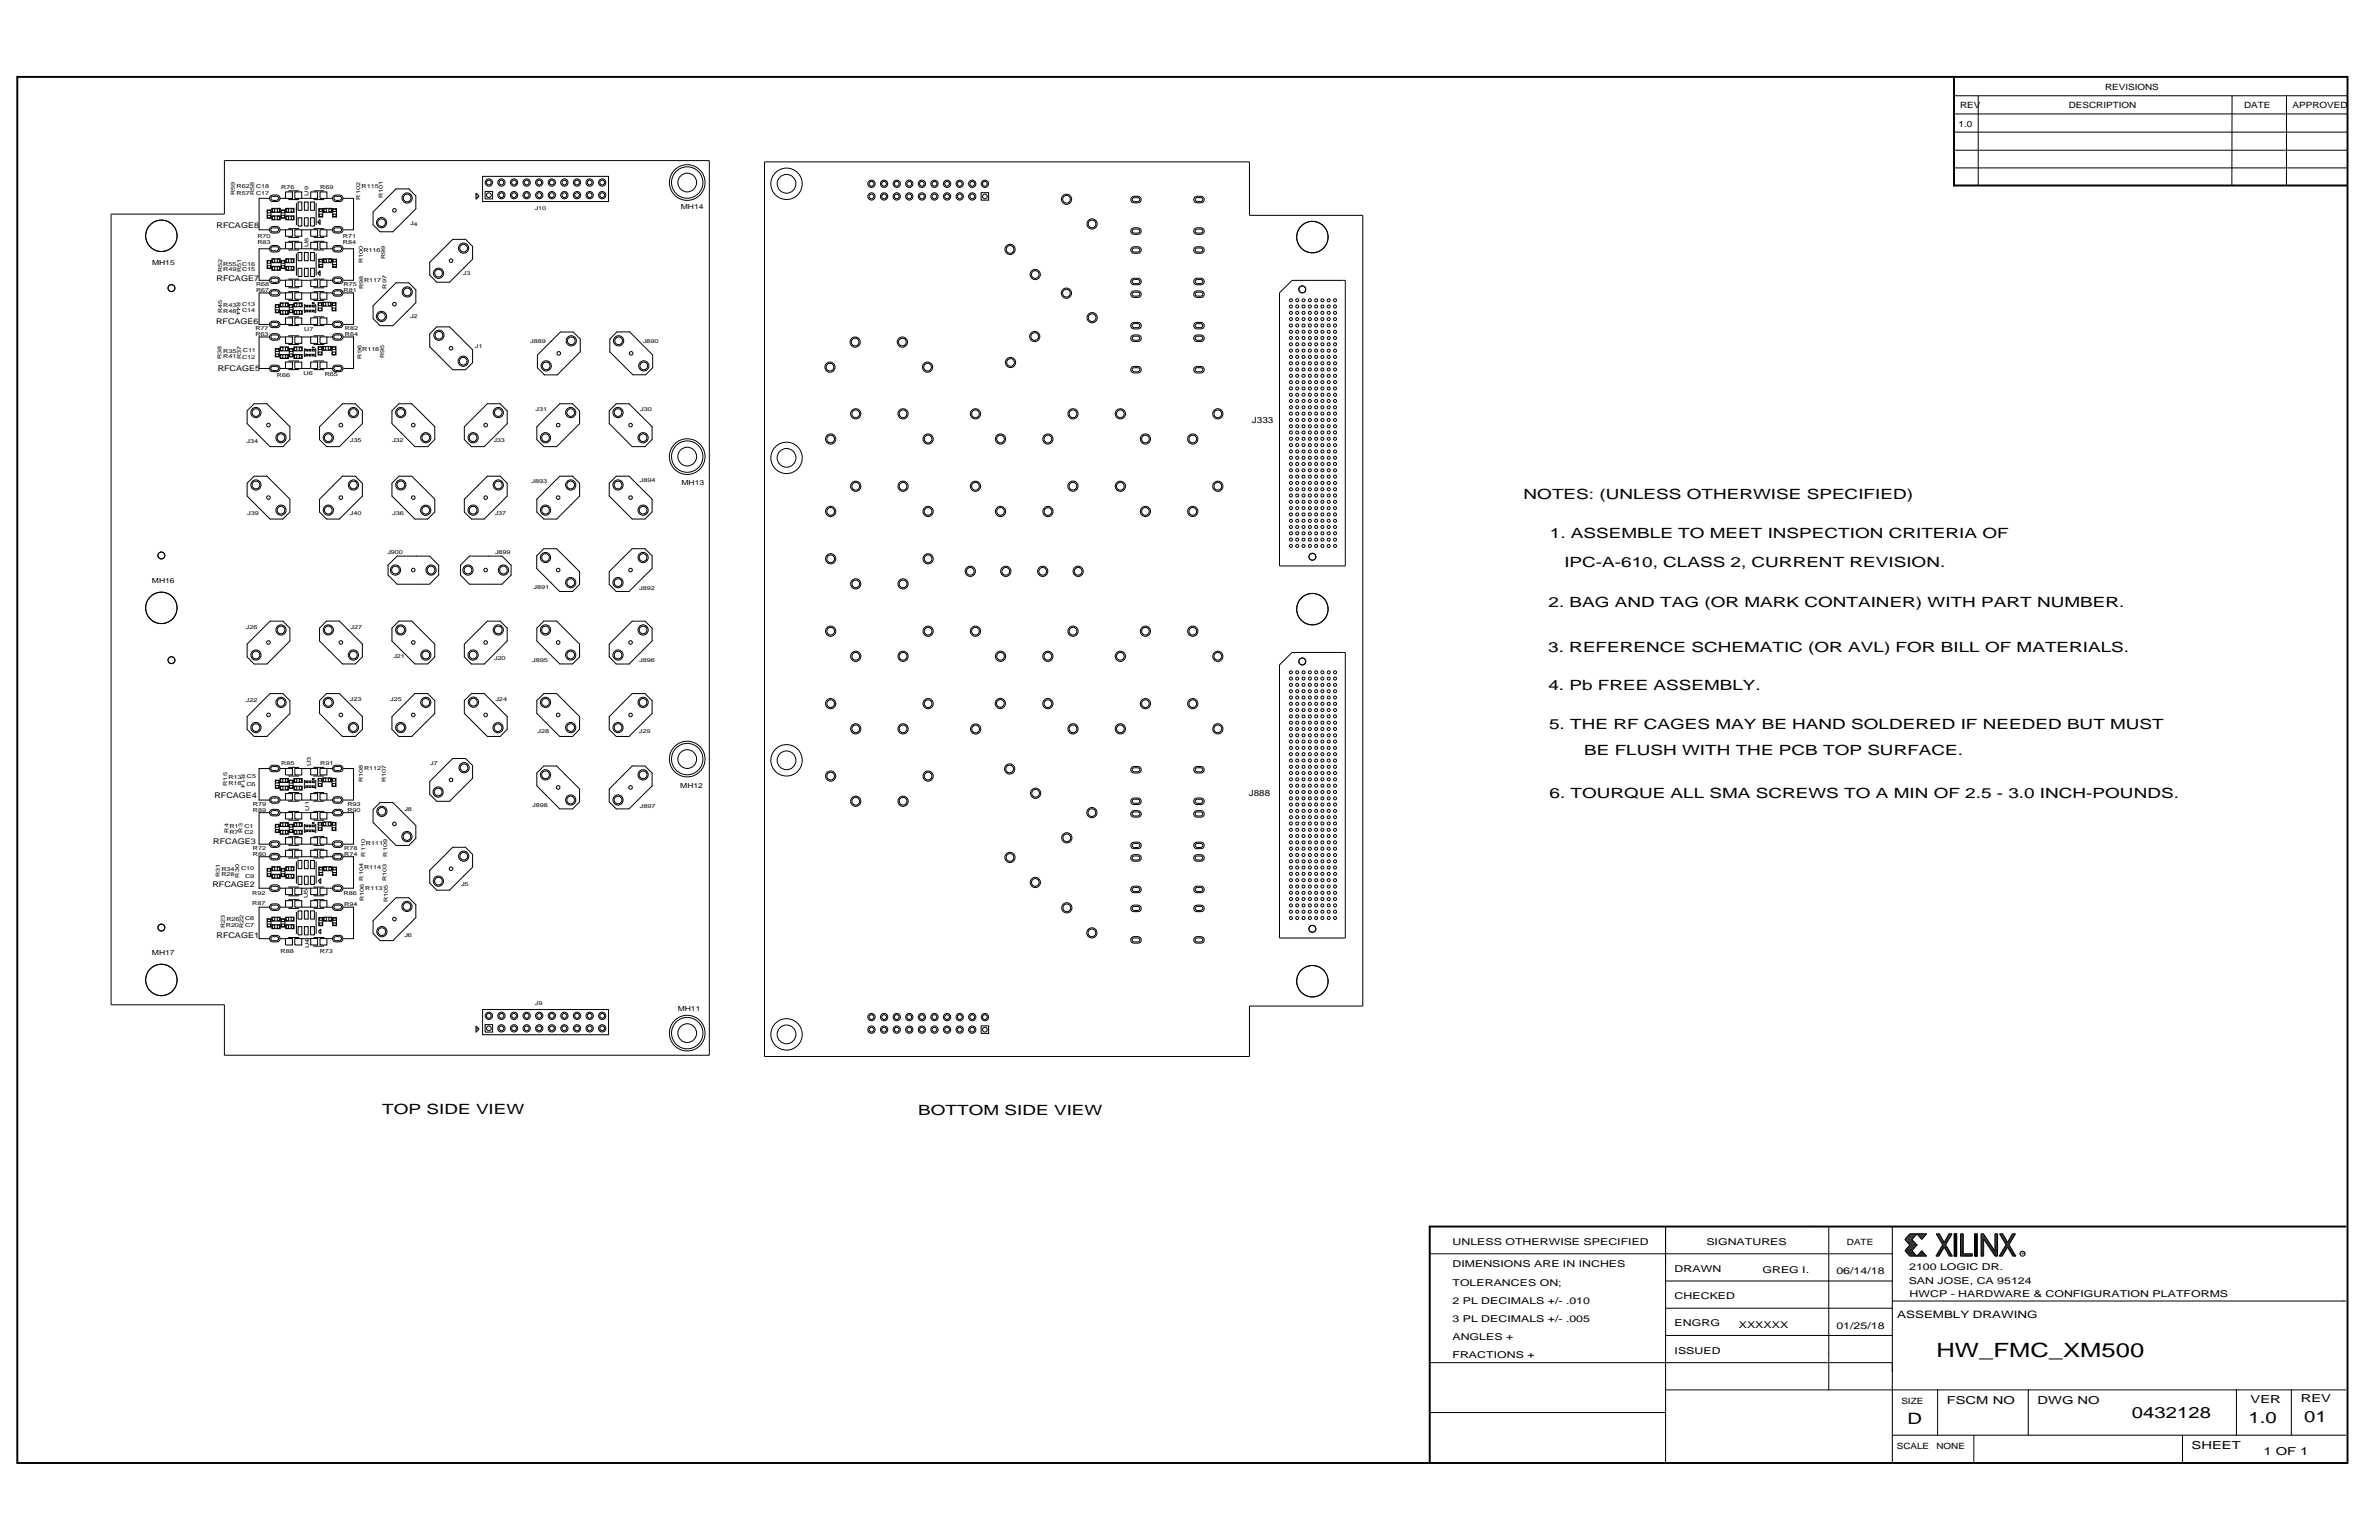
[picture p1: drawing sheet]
<svg xmlns="http://www.w3.org/2000/svg" width="432mm" height="279mm" viewBox="0 0 432 279" stroke-linecap="round" stroke-linejoin="round" font-family="sans-serif">
<defs><g id="words">
<text font-size="3.6" x="351.5" y="246.2">HW_FMC_XM500</text>
<g font-size="2.8">
<text x="386.9" y="257.4">0432128</text>
<text x="346.2" y="258.3">D</text>
<text x="408.1" y="258.1">1.0</text>
<text x="418.2" y="258.1">01</text>
</g>
<g font-size="2.6">
<text x="276.5" y="90.5">NOTES: (UNLESS OTHERWISE SPECIFIED)</text>
<text x="281.3" y="97.6">1. ASSEMBLE TO MEET INSPECTION CRITERIA OF</text>
<text x="283.9" y="102.9">IPC-A-610, CLASS 2, CURRENT REVISION.</text>
<text x="281.1" y="110">2. BAG AND TAG (OR MARK CONTAINER) WITH PART NUMBER.</text>
<text x="281" y="118.3">3. REFERENCE SCHEMATIC (OR AVL) FOR BILL OF MATERIALS.</text>
<text x="281" y="125.1">4. Pb FREE ASSEMBLY.</text>
<text x="281.2" y="132.3">5. THE RF CAGES MAY BE HAND SOLDERED IF NEEDED BUT MUST</text>
<text x="287.5" y="136.9">BE FLUSH WITH THE PCB TOP SURFACE.</text>
<text x="281.2" y="144.8">6. TOURQUE ALL SMA SCREWS TO A MIN OF 2.5 - 3.0 INCH-POUNDS.</text>
<text x="69.4" y="202.1">TOP SIDE VIEW</text>
<text x="166.7" y="202.3">BOTTOM SIDE VIEW</text>
</g>
<g font-size="2">
<text x="353.3" y="254.6">FSCM NO</text>
<text x="369.8" y="254.6">DWG NO</text>
<text x="408.5" y="254.5">VER</text>
<text x="417.6" y="254.4">REV</text>
<text x="397.8" y="262.9">SHEET</text>
<text x="410.8" y="263.9">1 OF 1</text>
</g>
<text font-size="1.8" x="344.3" y="239.1">ASSEMBLY DRAWING</text>
<g font-size="1.7">
<text x="263.6" y="225.8">UNLESS OTHERWISE SPECIFIED</text>
<text x="309.7" y="225.8">SIGNATURES</text>
<text x="263.6" y="233.2">TOLERANCES ON;</text>
<text x="263.6" y="229.9">DIMENSIONS ARE IN INCHES</text>
<text x="304" y="230.8">DRAWN</text>
<text x="319.9" y="231">GREG I.</text>
<text x="333.3" y="231.2">06/14/18</text>
<text x="346.4" y="232.9">SAN JOSE, CA 95124</text>
<text x="346.5" y="230.5">2100 LOGIC DR.</text>
<text x="263.6" y="239.8">3 PL DECIMALS +/- .005</text>
<text x="263.6" y="236.5">2 PL DECIMALS +/- .010</text>
<text x="304" y="235.7">CHECKED</text>
<text x="346.6" y="235.3">HWCP - HARDWARE &amp; CONFIGURATION PLATFORMS</text>
<text x="263.6" y="243.1">ANGLES +</text>
<text x="304" y="245.6">ISSUED</text>
<text x="304" y="240.6">ENGRG</text>
<text x="315.6" y="240.9">XXXXXX</text>
<text x="333.3" y="241.1">01/25/18</text>
<text x="263.6" y="246.4">FRACTIONS +</text>
</g>
<g font-size="1.6">
<text x="382.1" y="16.3">REVISIONS</text>
<text x="355.5" y="23">1.0</text>
<text x="355.8" y="19.6">REV</text>
<text x="375.5" y="19.6">DESCRIPTION</text>
<text x="407.3" y="19.6">DATE</text>
<text x="416.1" y="19.6">APPROVED</text>
<text x="227.2" y="76.7">J333</text>
<text x="226.7" y="144.4">J888</text>
<text x="335.2" y="225.8">DATE</text>
<text x="345.1" y="254.6">SIZE</text>
<text x="344.3" y="262.9">SCALE</text>
<text x="351.5" y="262.9">NONE</text>
</g>
<g font-size="1.4">
<text x="39.3" y="41.3">RFCAGE8</text>
<text x="39.3" y="50.9">RFCAGE7</text>
<text x="39.2" y="58.7">RFCAGE6</text>
<text x="39.5" y="67.3">RFCAGE5</text>
<text x="38.9" y="144.7">RFCAGE4</text>
<text x="38.7" y="153.1">RFCAGE3</text>
<text x="38.6" y="160.9">RFCAGE2</text>
<text x="39.3" y="170.1">RFCAGE1</text>
</g>
<g font-size="1.3">
<text x="123.6" y="37.9">MH14</text>
<text x="27.6" y="48">MH15</text>
<text x="123.7" y="88">MH13</text>
<text x="27.6" y="105.7">MH16</text>
<text x="123.5" y="142.9">MH12</text>
<text x="27.6" y="173.2">MH17</text>
<text x="123" y="183.3">MH11</text>
</g>
<g font-size="1">
<text x="42.6" y="35.5" transform="rotate(-90 42.6 35.5)">R59</text>
<text x="42.9" y="35.3">R57</text>
<text x="42.9" y="34.2">R62</text>
<text x="46.2" y="35.5" transform="rotate(-90 46.2 35.5)">R58</text>
<text x="46.5" y="35.3">C17</text>
<text x="46.5" y="34.2">C18</text>
<text x="51" y="34.3">R76</text>
<text x="56" y="35.5" transform="rotate(-90 56 35.5)">U9</text>
<text x="58.1" y="34.3">R69</text>
<text x="65.6" y="34.2">R115</text>
<text x="69.5" y="36" transform="rotate(-90 69.5 36)">R101</text>
<text x="65.4" y="36.2" transform="rotate(-90 65.4 36.2)">R102</text>
<text x="74.4" y="40.9" transform="rotate(1 74.4 40.9)">J4</text>
<text x="97.1" y="38">J10</text>
<text x="46.7" y="43.2">R70</text>
<text x="46.7" y="44.3">R83</text>
<text x="56" y="44.8" transform="rotate(-90 56 44.8)">U8</text>
<text x="62.2" y="43.2">R71</text>
<text x="62.2" y="44.3">R84</text>
<text x="65.8" y="47.7" transform="rotate(-90 65.8 47.7)">R100</text>
<text x="66" y="45.7">R116</text>
<text x="69.9" y="47" transform="rotate(-90 69.9 47)">R99</text>
<text x="40.3" y="49.4" transform="rotate(-90 40.3 49.4)">R52</text>
<text x="40.5" y="49.2">R49</text>
<text x="40.5" y="48.2">R55</text>
<text x="43.8" y="49.4" transform="rotate(-90 43.8 49.4)">R51</text>
<text x="44" y="49.2">C15</text>
<text x="44" y="48.2">C16</text>
<text x="46.5" y="52.9">R67</text>
<text x="46.5" y="51.9">R68</text>
<text x="62.4" y="53">R81</text>
<text x="62.4" y="51.9">R75</text>
<text x="65.9" y="52.5" transform="rotate(-90 65.9 52.5)">R98</text>
<text x="66.1" y="51.1">R117</text>
<text x="70.2" y="52.4" transform="rotate(-90 70.2 52.4)">R97</text>
<text x="84" y="49.9">J3</text>
<text x="40.3" y="56.8" transform="rotate(-90 40.3 56.8)">R45</text>
<text x="40.5" y="55.7">R43</text>
<text x="40.5" y="56.8">R48</text>
<text x="43" y="54.7" transform="rotate(90 43 54.7)">R44</text>
<text x="44" y="55.5">C13</text>
<text x="44" y="56.7">C14</text>
<text x="46.4" y="59.9">R77</text>
<text x="62.6" y="59.9">R82</text>
<text x="74.4" y="57.7" transform="rotate(1 74.4 57.7)">J2</text>
<text x="40.2" y="65.2" transform="rotate(-90 40.2 65.2)">R38</text>
<text x="40.5" y="65">R41</text>
<text x="40.5" y="64">R35</text>
<text x="43.8" y="65.2" transform="rotate(-90 43.8 65.2)">R37</text>
<text x="44" y="65.1">C12</text>
<text x="44.1" y="63.9">C11</text>
<text x="46.4" y="60.9">R63</text>
<text x="55.2" y="60">U7</text>
<text x="62.6" y="60.9">R64</text>
<text x="65.6" y="65.1" transform="rotate(-90 65.6 65.1)">R96</text>
<text x="65.7" y="63.7">R118</text>
<text x="69.7" y="64.9" transform="rotate(-90 69.7 64.9)">R95</text>
<text x="86.2" y="63.2" transform="rotate(2 86.2 63.2)">J1</text>
<text x="96.3" y="62.3">J889</text>
<text x="116.7" y="62.2">J890</text>
<text x="50.3" y="68.4">R66</text>
<text x="55.1" y="68.1">U6</text>
<text x="58.9" y="68.2">R65</text>
<text x="97.2" y="74.6">J31</text>
<text x="116.2" y="74.5">J30</text>
<text x="44.8" y="80.3">J34</text>
<text x="63.5" y="80.2">J35</text>
<text x="71.2" y="80.2">J32</text>
<text x="89.6" y="80.1">J33</text>
<text x="96.5" y="87.7">J893</text>
<text x="116.2" y="87.4">J894</text>
<text x="44.9" y="93.5">J39</text>
<text x="63.5" y="93.5">J40</text>
<text x="71.2" y="93.4">J36</text>
<text x="89.8" y="93.4">J37</text>
<text x="70.3" y="100.6">J900</text>
<text x="89.9" y="100.6">J899</text>
<text x="96.8" y="106.9">J891</text>
<text x="116" y="107">J892</text>
<text x="44.6" y="114.2">J26</text>
<text x="63.6" y="114.2">J27</text>
<text x="71.4" y="119.4">J21</text>
<text x="89.7" y="119.7">J20</text>
<text x="96.6" y="120.1">J895</text>
<text x="116" y="120">J896</text>
<text x="44.6" y="127.3">J22</text>
<text x="63.5" y="127.2">J23</text>
<text x="70.8" y="127.1">J25</text>
<text x="89.9" y="127.2" transform="rotate(1 89.9 127.2)">J2 4</text>
<text x="97.6" y="132.9">J28</text>
<text x="116" y="132.9">J29</text>
<text x="41.2" y="142.6" transform="rotate(-90 41.2 142.6)">R15</text>
<text x="41.5" y="142.4">R18</text>
<text x="41.5" y="141.3">R13</text>
<text x="43.8" y="140.5" transform="rotate(90 43.8 140.5)">R14</text>
<text x="44.7" y="142.5">C6</text>
<text x="44.8" y="141.2">C5</text>
<text x="51" y="138.8">R85</text>
<text x="56.4" y="139" transform="rotate(-90 56.4 139)">U3</text>
<text x="58.1" y="138.9">R91</text>
<text x="65.8" y="141.9" transform="rotate(-90 65.8 141.9)">R108</text>
<text x="66.1" y="139.8">R112</text>
<text x="70" y="141.9" transform="rotate(-90 70 141.9)">R107</text>
<text x="78.1" y="138.9" transform="rotate(2 78.1 138.9)">J7</text>
<text x="45.9" y="146.3">R79</text>
<text x="45.9" y="147.3">R89</text>
<text x="56.1" y="147.1" transform="rotate(-90 56.1 147.1)">U1</text>
<text x="63.1" y="147.3">R90</text>
<text x="63.1" y="146.2">R93</text>
<text x="73.4" y="147.2">J8</text>
<text x="96.6" y="146.4">J898</text>
<text x="116.2" y="146.5">J897</text>
<text x="41.5" y="151.1" transform="rotate(-90 41.5 151.1)">R4</text>
<text x="41.6" y="151.3">R7</text>
<text x="41.6" y="150.3">R1</text>
<text x="44" y="151.1" transform="rotate(-90 44 151.1)">R3</text>
<text x="44.4" y="150.2">C1</text>
<text x="44.4" y="151.3">C2</text>
<text x="45.9" y="155.2">R80</text>
<text x="45.9" y="154.2">R72</text>
<text x="62.5" y="154.2">R78</text>
<text x="62.5" y="155.3">R74</text>
<text x="66.3" y="155.4" transform="rotate(-90 66.3 155.4)">R110</text>
<text x="66.4" y="153.3">R111</text>
<text x="70.3" y="155.4" transform="rotate(-90 70.3 155.4)">R109</text>
<text x="39.9" y="159.1" transform="rotate(-90 39.9 159.1)">R31</text>
<text x="40.2" y="159">R28</text>
<text x="40.2" y="158">R34</text>
<text x="43.4" y="159.2" transform="rotate(-90 43.4 159.2)">R30</text>
<text x="43.7" y="157.9">C10</text>
<text x="44.5" y="159.2">C9</text>
<text x="66.1" y="157.7">R114</text>
<text x="66.3" y="161.5">R113</text>
<text x="83.7" y="160.8">J5</text>
<text x="41.1" y="167.1">R26</text>
<text x="44.5" y="166.9">C8</text>
<text x="45.8" y="164.3">R87</text>
<text x="45.8" y="162.4">R92</text>
<text x="55.9" y="162.9" transform="rotate(-90 55.9 162.9)">U5</text>
<text x="62.4" y="162.4">R86</text>
<text x="62.5" y="164.4">R94</text>
<text x="66" y="163.5" transform="rotate(-90 66 163.5)">R106 R104</text>
<text x="70.4" y="163.6" transform="rotate(-90 70.4 163.6)">R105 R103</text>
<text x="40.8" y="168.4" transform="rotate(-90 40.8 168.4)">R23</text>
<text x="41" y="168.3">R20</text>
<text x="44.2" y="168.4" transform="rotate(-90 44.2 168.4)">R22</text>
<text x="44.5" y="168.3">C7</text>
<text x="50.9" y="172.8">R88</text>
<text x="56.1" y="172" transform="rotate(-90 56.1 172)">U4</text>
<text x="58" y="172.9">R73</text>
<text x="73.4" y="170.1">J6</text>
<text x="97.1" y="182.4">J9</text>
</g>
<text font-size=".8" x="366.9" y="227.7">R</text>
</g></defs>
<g fill="none" stroke="#000" stroke-width=".18">
<path d="M354.7 17.4h71.3M359.1 17.4v16.2M405.1 17.4v16.2M415 17.4v16.2M20.2 38.8h20.5v-9.7h88v162.4h-88v-9.2h-20.5zM48.5 38.1h.7v1.5h-.7zM48.5 38.2h.6v.4h-.6zM48.5 39.1h.6v.4h-.6zM48.9 36h-1.9v5.7h1.9M49.1 35.6a1.25 1.25 0 0 1 1.7 .2 .58 .58 0 0 1-.6 .8h-.7a.59 .59 0 0 1-.5-.4 .59 .59 0 0 1 .1-.6zM49.4 37.8h1.5v.7h-1.5zM49.4 39.2h1.5v.7h-1.5z"/>
<path d="M49.4 39.2h.5v.6h-.5zM49.4 37.9h.5v.6h-.5zM49.5 36.3a.34 .34 0 0 1-.3-.3 .34 .34 0 0 1 .3-.4h.7a.34 .34 0 0 1 .4 .4 .34 .34 0 0 1-.4 .3M49.5 36.4h.7M50.3 39.2h.5v.6h-.5zM50.3 37.9h.5v.6h-.5zM50.9 36h.8M51 38.1h.7v1.5h-.7zM51.1 38.2h.5v.4h-.5zM51.1 39.1h.5v.4h-.5zM51.8 34.8h1.3v1.2h-1.3zM51.9 37.8h1.5v.7h-1.5z"/>
<path d="M51.9 39.2h1.5v.7h-1.5zM51.9 39.2h.5v.6h-.5zM51.9 37.9h.5v.6h-.5zM52.4 36.2h1.8M52.4 34.6h1.8M52.8 39.2h.5v.6h-.5zM52.8 37.9h.5v.6h-.5zM53.5 34.8h1.3v1.2h-1.3zM53.8 36.9v3.9M54.1 39.5h.7v1.5h-.7zM54.1 36.7h.7v1.5h-.7zM54.9 36h1.4"/>
<path d="M55.2 39.5h.7v1.5h-.7zM55.2 36.7h.7v1.5h-.7zM56.4 39.5h.7v1.5h-.7zM56.4 36.7h.7v1.5h-.7zM56.4 34.8h1.2v1.2h-1.2zM57 36.2h1.8M57 34.6h1.8M57.4 36.9v3.9M57.9 37.9h.7v1.5h-.7zM57.9 38.8h.6v.5h-.6zM57.9 37.9h.6v.5h-.6zM58 39.9h.1"/>
<path d="M58.1 34.8h1.2v1.2h-1.2zM58.7 37.8h1.5v.7h-1.5zM58.8 37.9h.4v.6h-.4zM59.4 36h.9M59.7 37.9h.4v.6h-.4zM60.4 37.9h.7v1.5h-.7zM60.4 38.8h.6v.5h-.6zM60.4 37.9h.6v.5h-.6zM60.5 35.6a1.25 1.25 0 0 1 1.7 .2 .58 .58 0 0 1-.5 .8h-.8a.59 .59 0 0 1-.5-.4 .59 .59 0 0 1 .1-.6zM60.9 36.3a.34 .34 0 0 1-.3-.3 .34 .34 0 0 1 .3-.4h.8a.34 .34 0 0 1 .3 .4 .34 .34 0 0 1-.3 .3M60.9 36.4h.8M62.3 36h1.9v5.7h-1.8"/>
<path d="M70.2 36l1.7-1.7h2.3l1.3 1.3v2.3l-4.2 4.2h-2.3l-1.3-1.3v-2.3zM86.4 35l.6 .6-.6 .6zM86.4 35.8h.4M86.4 35.3h.3M87.6 32h22.9v4.6h-22.9zM88.1 34.7h1.3v1.4h-1.3zM138.8 29.4h88v9.7h20.6v143.4h-20.6v9.2h-88zM178.1 35h1.3v1.3h-1.3zM205.4 35.8a1.25 1.25 0 0 1 1.7 .2 .58 .58 0 0 1-.5 .8h-.8a.59 .59 0 0 1-.5-.4 .59 .59 0 0 1 .1-.6zM205.8 36.5a.34 .34 0 0 1-.3-.3 .34 .34 0 0 1 .3-.3h.8a.34 .34 0 0 1 .3 .3 .34 .34 0 0 1-.3 .3M205.8 36.6h.8M216.8 35.8a1.25 1.25 0 0 1 1.7 .2 .58 .58 0 0 1-.5 .8h-.7a.59 .59 0 0 1-.6-.4 .59 .59 0 0 1 .1-.6z"/>
<path d="M217.3 36.5a.34 .34 0 0 1-.4-.3 .34 .34 0 0 1 .4-.3h.7a.34 .34 0 0 1 .3 .3 .34 .34 0 0 1-.3 .3M217.3 36.6h.7M354.7 30.5h71.3M354.7 27.3h71.3M354.7 24h71.3M354.7 20.7h71.3M48.5 47.3h.7v1.4h-.7zM48.5 48.2h.6v.4h-.6zM48.5 47.3h.6v.4h-.6zM48.9 45.1h-1.9v5.8h1.9M48.9 53.1h-1.9v5.8h1.9M49.1 58.4a1.25 1.25 0 0 1 1.7 .2 .58 .58 0 0 1-.6 .8h-.7a.59 .59 0 0 1-.5-.3 .59 .59 0 0 1 .1-.7z"/>
<path d="M49.1 52.7a1.25 1.25 0 0 1 1.7 .2 .58 .58 0 0 1-.6 .8h-.7a.59 .59 0 0 1-.5-.3 .59 .59 0 0 1 .1-.7zM49.1 50.4a1.25 1.25 0 0 1 1.7 .2 .58 .58 0 0 1-.6 .8h-.7a.59 .59 0 0 1-.5-.3 .59 .59 0 0 1 .1-.7zM49.1 44.7a1.25 1.25 0 0 1 1.7 .2 .58 .58 0 0 1-.6 .8h-.7a.59 .59 0 0 1-.5-.3 .59 .59 0 0 1 .1-.7zM49.1 41.3a1.25 1.25 0 0 1 1.7 .2 .58 .58 0 0 1-.6 .8h-.7a.59 .59 0 0 1-.5-.4 .59 .59 0 0 1 .1-.6zM49.3 58.6l.9-.1a.35 .35 0 0 1 .4 .4 .35 .35 0 0 1-.4 .3h-.7a.34 .34 0 0 1-.3-.3 .34 .34 0 0 1 .1-.3zM49.3 52.8h.9a.35 .35 0 0 1 .4 .3 .35 .35 0 0 1-.4 .4h-.7a.34 .34 0 0 1-.3-.3 .34 .34 0 0 1 .1-.4zM49.4 47h1.5v.7h-1.5zM49.4 48.3h1.5v.7h-1.5zM49.4 48.4h.5v.6h-.5zM49.4 47h.5v.6h-.5zM49.5 51.2a.35 .35 0 0 1-.3-.4 .35 .35 0 0 1 .3-.3h.7a.34 .34 0 0 1 .4 .3 .34 .34 0 0 1-.4 .4M49.5 45.5a.35 .35 0 0 1-.3-.4 .35 .35 0 0 1 .3-.3h.7a.34 .34 0 0 1 .4 .3 .34 .34 0 0 1-.4 .4"/>
<path d="M49.5 42a.34 .34 0 0 1-.3-.3 .34 .34 0 0 1 .3-.4h.7a.34 .34 0 0 1 .4 .4 .34 .34 0 0 1-.4 .3M49.5 51.2h.7M49.5 45.5h.7M49.5 42.1h.7M50 55.2h.7v1.5h-.7zM50 56.2h.6v.5h-.6zM50 55.3h.6v.5h-.6zM50.3 47h.5v.6h-.5zM50.3 48.4h.5v.6h-.5zM50.9 55h1.4v.7h-1.4zM50.9 56.3h1.4v.7h-1.4zM50.9 53.1h.8"/>
<path d="M50.9 45.1h.8M50.9 56.4h.4v.6h-.4zM50.9 55h.4v.6h-.4zM50.9 50.9h.8M50.9 58.9h.8M50.9 41.7h.8M51 47.3h.7v1.4h-.7zM51.1 47.3h.5v.4h-.5zM51.1 48.2h.5v.4h-.5zM51.8 56.4h.4v.6h-.4zM51.8 55h.4v.6h-.4zM51.8 41.7h1.3v1.2h-1.3z"/>
<path d="M51.8 44h1.3v1.1h-1.3zM51.8 57.7h1.3v1.2h-1.3zM51.8 53.1h1.3v1.2h-1.3zM51.8 50.8h1.3v1.2h-1.3zM51.9 47h1.5v.7h-1.5zM51.9 48.3h1.5v.7h-1.5zM51.9 47h.5v.6h-.5zM51.9 48.4h.5v.6h-.5zM52.4 59.1h1.8M52.4 50.6h1.8M52.4 45.3h1.8M52.4 43.1h1.8"/>
<path d="M52.4 43.8h1.8M52.4 41.5h1.8M52.4 57.5h1.8M52.4 54.5h1.8M52.4 52.9h1.8M52.4 52.2h1.8M52.5 55.2h.7v1.5h-.7zM52.5 56.2h.6v.5h-.6zM52.5 55.3h.6v.5h-.6zM52.8 47h.5v.6h-.5zM52.8 48.4h.5v.6h-.5zM53.4 55h1.4v.7h-1.4z"/>
<path d="M53.4 56.3h1.4v.7h-1.4zM53.4 56.4h.5v.6h-.5zM53.4 55h.5v.6h-.5zM53.5 57.7h1.3v1.2h-1.3zM53.5 53.1h1.3v1.2h-1.3zM53.5 50.8h1.3v1.2h-1.3zM53.5 41.7h1.3v1.2h-1.3zM53.5 44h1.3v1.1h-1.3zM53.8 46.1v3.8M54.1 48.7h.7v1.5h-.7zM54.1 45.8h.7v1.5h-.7zM54.3 56.4h.5v.6h-.5z"/>
<path d="M54.3 55h.5v.6h-.5zM54.9 50.9h1.4M54.9 58.9h1.4M54.9 41.7h1.4M54.9 53.1h1.4M54.9 45.1h1.4M55.2 48.7h.7v1.5h-.7zM55.2 45.8h.7v1.5h-.7zM55.4 55.3h-.2v1.4h.2M55.5 56.3h.4v.3h-.4zM55.5 55.4h.4v.3h-.4zM56.1 56.3h.3v.3h-.3z"/>
<path d="M56.1 55.4h.3v.3h-.3zM56.4 48.7h.7v1.5h-.7zM56.4 45.8h.7v1.5h-.7zM56.4 57.7h1.2v1.2h-1.2zM56.4 53.1h1.2v1.2h-1.2zM56.4 50.8h1.2v1.2h-1.2zM56.4 41.7h1.2v1.2h-1.2zM56.4 44h1.2v1.1h-1.2zM56.6 55h.5l-.2 .2zM56.7 56.3h.3v.3h-.3zM56.7 55.4h.3v.3h-.3zM57 59.1h1.8"/>
<path d="M57 50.6h1.8M57 45.3h1.8M57 43.1h1.8M57 43.8h1.8M57 41.5h1.8M57 57.5h1.8M57 54.5h1.8M57 52.9h1.8M57 52.2h1.8M57.2 55.3h.1v1.4h-.1M57.4 46.1v3.8M57.6 49.5l.5-.4v.9z"/>
<path d="M57.6 40.3l.5-.5v.9zM57.7 40.3h.4M57.7 49.5h.4M57.7 54.9h.8v1.5h-.8zM57.8 55.9h.6v.4h-.6zM57.8 55h.6v.4h-.6zM57.9 47h.7v1.5h-.7zM57.9 48h.6v.4h-.6zM57.9 47.1h.6v.4h-.6zM58 49.9h.1M58.1 57.7h1.2v1.2h-1.2zM58.1 53.1h1.2v1.2h-1.2z"/>
<path d="M58.1 50.8h1.2v1.2h-1.2zM58.1 41.7h1.2v1.2h-1.2zM58.1 44h1.2v1.1h-1.2zM58.6 54.8h1.5v.7h-1.5zM58.7 54.9h.4v.6h-.4zM58.7 47h1.5v.7h-1.5zM58.8 47h.4v.6h-.4zM59.4 53.1h.9M59.4 45.1h.9M59.5 50.9h.7M59.5 58.9h.7M59.5 41.7h.7"/>
<path d="M59.6 54.9h.4v.6h-.4zM59.7 47h.4v.6h-.4zM60.3 54.9h.7v1.5h-.7zM60.3 55.9h.6v.4h-.6zM60.3 55h.6v.4h-.6zM60.4 47h.7v1.5h-.7zM60.4 48h.6v.4h-.6zM60.4 47.1h.6v.4h-.6zM60.5 58.4a1.25 1.25 0 0 1 1.7 .2 .58 .58 0 0 1-.5 .8h-.8a.59 .59 0 0 1-.5-.3 .59 .59 0 0 1 .1-.7zM60.5 52.7a1.25 1.25 0 0 1 1.7 .2 .58 .58 0 0 1-.5 .8h-.8a.59 .59 0 0 1-.5-.3 .59 .59 0 0 1 .1-.7zM60.5 50.4a1.25 1.25 0 0 1 1.7 .2 .58 .58 0 0 1-.5 .8h-.8a.59 .59 0 0 1-.5-.3 .59 .59 0 0 1 .1-.7zM60.5 44.7a1.25 1.25 0 0 1 1.7 .2 .58 .58 0 0 1-.5 .8h-.8a.59 .59 0 0 1-.5-.3 .59 .59 0 0 1 .1-.7z"/>
<path d="M60.5 41.3a1.25 1.25 0 0 1 1.7 .2 .58 .58 0 0 1-.5 .8h-.8a.59 .59 0 0 1-.5-.4 .59 .59 0 0 1 .1-.6zM60.8 58.6l.9-.1a.35 .35 0 0 1 .3 .4 .35 .35 0 0 1-.3 .3h-.8a.34 .34 0 0 1-.3-.3 .34 .34 0 0 1 .2-.3zM60.8 52.8h.9a.35 .35 0 0 1 .3 .3 .35 .35 0 0 1-.3 .4h-.8a.34 .34 0 0 1-.3-.3 .34 .34 0 0 1 .2-.4zM60.9 51.2a.34 .34 0 0 1-.3-.4 .34 .34 0 0 1 .3-.3h.8a.35 .35 0 0 1 .3 .3 .35 .35 0 0 1-.3 .4M60.9 45.5a.34 .34 0 0 1-.3-.4 .34 .34 0 0 1 .3-.3h.8a.35 .35 0 0 1 .3 .3 .35 .35 0 0 1-.3 .4M60.9 42a.34 .34 0 0 1-.3-.3 .34 .34 0 0 1 .3-.4h.8a.34 .34 0 0 1 .3 .4 .34 .34 0 0 1-.3 .3M60.9 51.2h.8M60.9 45.5h.8M60.9 42.1h.8M62.3 45.1h1.9v5.8h-1.8M62.3 53.1h1.9v5.8h-1.8M67.7 55.5l4.2-4.2h2.3l1.3 1.3v2.3l-4.2 4.2h-2.3l-1.3-1.3z"/>
<path d="M79.3 59.3h2.3l4.2 4.2v2.3l-1.3 1.3h-2.3l-4.2-4.2v-2.3zM82.2 43.4h2.3l1.3 1.3v2.3l-4.2 4.2h-2.3l-1.3-1.3v-2.3zM205.4 58.7a1.25 1.25 0 0 1 1.7 .2 .58 .58 0 0 1-.5 .8h-.8a.59 .59 0 0 1-.5-.4 .59 .59 0 0 1 .1-.6zM205.4 53a1.25 1.25 0 0 1 1.7 .1 .58 .58 0 0 1-.5 .9h-.8a.59 .59 0 0 1-.5-.4 .59 .59 0 0 1 .1-.6zM205.4 50.7a1.25 1.25 0 0 1 1.7 .2 .58 .58 0 0 1-.5 .8h-.8a.59 .59 0 0 1-.5-.4 .59 .59 0 0 1 .1-.6zM205.4 44.9a1.25 1.25 0 0 1 1.7 .2 .58 .58 0 0 1-.5 .8h-.8a.59 .59 0 0 1-.5-.3 .59 .59 0 0 1 .1-.7zM205.4 41.5a1.25 1.25 0 0 1 1.7 .2 .58 .58 0 0 1-.5 .8h-.8a.59 .59 0 0 1-.5-.4 .59 .59 0 0 1 .1-.6zM205.7 58.8l.9-.1a.34 .34 0 0 1 .3 .4 .34 .34 0 0 1-.3 .3h-.8a.34 .34 0 0 1-.3-.2 .34 .34 0 0 1 .2-.4zM205.8 51.4a.35 .35 0 0 1-.3-.3 .35 .35 0 0 1 .3-.4h.8a.34 .34 0 0 1 .3 .4 .34 .34 0 0 1-.3 .3M205.8 45.7a.35 .35 0 0 1-.3-.4 .35 .35 0 0 1 .3-.3h.8a.34 .34 0 0 1 .3 .4 .34 .34 0 0 1-.3 .3M205.8 42.3a.34 .34 0 0 1-.3-.4 .34 .34 0 0 1 .3-.3h.8a.34 .34 0 0 1 .3 .3 .34 .34 0 0 1-.3 .4M205.8 53a.35 .35 0 0 0-.3 .4 .35 .35 0 0 0 .3 .3h.8a.34 .34 0 0 0 .3-.3 .34 .34 0 0 0-.3-.4"/>
<path d="M205.8 53h.8M205.8 51.5h.8M205.8 45.7h.8M205.8 42.3h.8M216.8 58.7a1.25 1.25 0 0 1 1.7 .2 .58 .58 0 0 1-.5 .8h-.7a.59 .59 0 0 1-.6-.4 .59 .59 0 0 1 .1-.6zM216.8 53a1.25 1.25 0 0 1 1.7 .1 .58 .58 0 0 1-.5 .9h-.7a.59 .59 0 0 1-.6-.4 .59 .59 0 0 1 .1-.6zM216.8 50.7a1.25 1.25 0 0 1 1.7 .2 .58 .58 0 0 1-.5 .8h-.7a.59 .59 0 0 1-.6-.4 .59 .59 0 0 1 .1-.6zM216.8 44.9a1.25 1.25 0 0 1 1.7 .2 .58 .58 0 0 1-.5 .8h-.7a.59 .59 0 0 1-.6-.3 .59 .59 0 0 1 .1-.7zM216.8 41.5a1.25 1.25 0 0 1 1.7 .2 .58 .58 0 0 1-.5 .8h-.7a.59 .59 0 0 1-.6-.4 .59 .59 0 0 1 .1-.6zM217.1 58.8l.9-.1a.34 .34 0 0 1 .3 .4 .34 .34 0 0 1-.3 .3h-.7a.34 .34 0 0 1-.4-.2 .34 .34 0 0 1 .2-.4zM217.3 51.4a.35 .35 0 0 1-.4-.3 .35 .35 0 0 1 .4-.4h.7a.34 .34 0 0 1 .3 .4 .34 .34 0 0 1-.3 .3M217.3 45.7a.35 .35 0 0 1-.4-.4 .35 .35 0 0 1 .4-.3h.7a.34 .34 0 0 1 .3 .4 .34 .34 0 0 1-.3 .3"/>
<path d="M217.3 42.3a.34 .34 0 0 1-.4-.4 .34 .34 0 0 1 .4-.3h.7a.34 .34 0 0 1 .3 .3 .34 .34 0 0 1-.3 .4M217.3 53a.35 .35 0 0 0-.4 .4 .35 .35 0 0 0 .4 .3h.7a.34 .34 0 0 0 .3-.3 .34 .34 0 0 0-.3-.4M217.3 53h.7M217.3 51.5h.7M217.3 45.7h.7M217.3 42.3h.7M232.2 53.1l2.3-2.2h9.7v51.8h-12zM44.9 74.5l1.2-1.2h2.4l4.1 4.1v2.3l-1.3 1.3h-2.3l-4.1-4.1zM48.9 61.1h-1.9v5.8h1.9M49.1 66.4a1.25 1.25 0 0 1 1.7 .2 .58 .58 0 0 1-.6 .8h-.7a.59 .59 0 0 1-.5-.3 .59 .59 0 0 1 .1-.7zM49.1 60.7a1.25 1.25 0 0 1 1.7 .2 .58 .58 0 0 1-.6 .8h-.7a.59 .59 0 0 1-.5-.3 .59 .59 0 0 1 .1-.7zM49.3 66.5h.9a.36 .36 0 0 1 .4 .4 .36 .36 0 0 1-.4 .3h-.7a.34 .34 0 0 1-.3-.3 .34 .34 0 0 1 .1-.4z"/>
<path d="M49.5 60.8a.34 .34 0 0 0-.3 .3 .34 .34 0 0 0 .3 .4h.7a.36 .36 0 0 0 .4-.4 .36 .36 0 0 0-.4-.3M49.5 60.8h.7M50 63.3h.7v1.4h-.7zM50 64.2h.6v.5h-.6zM50 63.3h.6v.5h-.6zM50.9 63h1.4v.7h-1.4zM50.9 64.3h1.4v.7h-1.4zM50.9 61.1h.8M50.9 64.4h.4v.6h-.4zM50.9 63h.4v.6h-.4zM50.9 66.9h.8M51.8 64.4h.4v.6h-.4z"/>
<path d="M51.8 63h.4v.6h-.4zM51.8 65.7h1.3v1.2h-1.3zM51.8 61.1h1.3v1.2h-1.3zM52.4 67.1h1.8M52.4 65.5h1.8M52.4 62.5h1.8M52.4 60.9h1.8M52.5 63.3h.7v1.4h-.7zM52.5 64.2h.6v.5h-.6zM52.5 63.3h.6v.5h-.6zM53.4 63h1.4v.7h-1.4zM53.4 64.3h1.4v.7h-1.4z"/>
<path d="M53.4 63h.5v.6h-.5zM53.4 64.4h.5v.6h-.5zM53.5 65.7h1.3v1.2h-1.3zM53.5 61.1h1.3v1.2h-1.3zM54.3 63h.5v.6h-.5zM54.3 64.4h.5v.6h-.5zM54.9 66.9h1.4M54.9 61.1h1.4M55.4 63.3h-.2v1.4h.2M55.5 64.3h.4v.3h-.4zM55.5 63.4h.4v.3h-.4zM56.1 64.3h.3v.3h-.3z"/>
<path d="M56.1 63.4h.3v.3h-.3zM56.4 65.7h1.2v1.2h-1.2zM56.4 61.1h1.2v1.2h-1.2zM56.6 63h.5l-.2 .2zM56.7 64.3h.3v.3h-.3zM56.7 63.4h.3v.3h-.3zM57 67.1h1.8M57 65.5h1.8M57 62.5h1.8M57 60.9h1.8M57.2 63.3h.1v1.4h-.1M57.7 62.9h.8v1.5h-.8z"/>
<path d="M57.8 63.9h.6v.4h-.6zM57.8 63h.6v.4h-.6zM58.1 65.7h1.2v1.2h-1.2zM58.1 61.1h1.2v1.2h-1.2zM58.6 62.8h1.5v.8h-1.5zM58.7 62.9h.4v.6h-.4zM59.4 61.1h.9M59.5 66.9h.7M59.6 62.9h.4v.6h-.4zM60.3 62.9h.7v1.5h-.7zM60.3 63.9h.6v.4h-.6zM60.3 63h.6v.4h-.6z"/>
<path d="M60.5 74.9l1.7-1.6h2.3l1.3 1.2v2.4l-4.2 4.1h-2.3l-1.3-1.2v-2.4zM60.5 66.4a1.25 1.25 0 0 1 1.7 .2 .58 .58 0 0 1-.5 .8h-.8a.59 .59 0 0 1-.5-.3 .59 .59 0 0 1 .1-.7zM60.5 60.7a1.25 1.25 0 0 1 1.7 .2 .58 .58 0 0 1-.5 .8h-.8a.59 .59 0 0 1-.5-.3 .59 .59 0 0 1 .1-.7zM60.8 66.5h.9a.36 .36 0 0 1 .3 .4 .36 .36 0 0 1-.3 .3h-.8a.34 .34 0 0 1-.3-.3 .34 .34 0 0 1 .2-.4zM60.9 60.8a.34 .34 0 0 0-.3 .3 .34 .34 0 0 0 .3 .4h.8a.36 .36 0 0 0 .3-.4 .36 .36 0 0 0-.3-.3M60.9 60.8h.8M62.3 61.1h1.9v5.8h-1.8M71.1 74.5l1.3-1.2h2.3l4.2 4.1v2.3l-1.3 1.3h-2.3l-4.2-4.1zM84.3 77.4l4.2-4.1h2.3l1.3 1.2v2.4l-4.2 4.1h-2.3l-1.3-1.2zM97.5 64.4l4.2-4.2h2.3l1.3 1.3v2.3l-4.2 4.2h-2.3l-1.3-1.3zM101.6 73.3h2.3l1.3 1.2v2.4l-4.2 4.1h-2.3l-1.3-1.2v-2.4zM110.7 61.5l1.3-1.3h2.3l4.2 4.2v2.3l-1.3 1.3h-2.3l-4.2-4.2z"/>
<path d="M111.8 73.3h2.4l4.2 4.1v2.3l-1.3 1.3h-2.4l-4.1-4.1v-2.4zM205.4 66.7a1.25 1.25 0 0 1 1.7 .2 .58 .58 0 0 1-.5 .8h-.8a.59 .59 0 0 1-.5-.4 .59 .59 0 0 1 .1-.6zM205.4 60.9a1.25 1.25 0 0 1 1.7 .2 .58 .58 0 0 1-.5 .8h-.8a.59 .59 0 0 1-.5-.3 .59 .59 0 0 1 .1-.7zM205.8 66.7a.36 .36 0 0 0-.3 .4 .36 .36 0 0 0 .3 .4l.8-.1a.34 .34 0 0 0 .3-.3 .34 .34 0 0 0-.3-.4M205.8 61a.34 .34 0 0 0-.3 .4 .34 .34 0 0 0 .3 .3M205.8 66.7h.8M205.8 61.7h.8M205.8 61h.8M206.6 61a.34 .34 0 0 1 .3 .4 .34 .34 0 0 1-.3 .3M216.8 66.7a1.25 1.25 0 0 1 1.7 .2 .58 .58 0 0 1-.5 .8h-.7a.59 .59 0 0 1-.6-.4 .59 .59 0 0 1 .1-.6zM216.8 60.9a1.25 1.25 0 0 1 1.7 .2 .58 .58 0 0 1-.5 .8h-.7a.59 .59 0 0 1-.6-.3 .59 .59 0 0 1 .1-.7zM217.3 66.7a.36 .36 0 0 0-.4 .4 .36 .36 0 0 0 .4 .4l.7-.1a.34 .34 0 0 0 .3-.3 .34 .34 0 0 0-.3-.4"/>
<path d="M217.3 61a.34 .34 0 0 0-.4 .4 .34 .34 0 0 0 .4 .3M217.3 66.7h.7M217.3 61.7h.7M217.3 61h.7M218 61a.34 .34 0 0 1 .3 .4 .34 .34 0 0 1-.3 .3M44.9 87.7l1.2-1.3h2.4l4.1 4.2v2.3l-1.3 1.3h-2.3l-4.1-4.2zM60.5 88.1l1.7-1.7h2.3l1.3 1.3v2.3l-4.2 4.2h-2.3l-1.3-1.3v-2.3zM71.1 87.7l1.3-1.3h2.3l4.2 4.2v2.3l-1.3 1.3h-2.3l-4.2-4.2zM84.3 90.6l4.2-4.2h2.3l1.3 1.3v2.3l-4.2 4.2h-2.3l-1.3-1.3zM99.9 88.1l1.7-1.7h2.3l1.3 1.3v2.3l-4.2 4.2h-2.3l-1.3-1.3v-2.3zM110.6 87.7l1.2-1.3h2.4l4.2 4.2v2.3l-1.3 1.3h-2.4l-4.1-4.2zM44.9 116.9l4.1-4.2h2.3l1.3 1.3v2.3l-4.1 4.2h-2.4l-1.2-1.3z"/>
<path d="M59.3 112.7h2.3l4.2 4.2v2.3l-1.3 1.3h-2.3l-4.2-4.2v-2.3zM70.4 102.5l1.7-1.6h5.9l1.6 1.6v1.8l-1.6 1.7h-5.9l-1.7-1.7zM72.4 112.7h2.3l4.2 4.2v2.3l-1.3 1.3h-2.3l-4.2-4.2v-2.3zM83.6 102.5l1.6-1.6h5.9l1.7 1.6v1.8l-1.7 1.7h-5.9l-1.6-1.7zM84.3 116.9l4.2-4.2h2.3l1.3 1.3v2.3l-4.2 4.2h-2.3l-1.3-1.3zM97.4 100.8l1.3-1.2h2.3l4.2 4.1v2.3l-1.3 1.3h-2.3l-4.2-4.1zM98.7 112.7h2.3l4.2 4.2v2.3l-1.3 1.3h-2.3l-4.2-4.2v-2.3zM113 101.2l1.7-1.6h2.4l1.3 1.2v2.4l-4.2 4.1h-2.4l-1.2-1.3v-2.3zM114.7 112.7h2.4l1.3 1.3v2.3l-4.2 4.2h-2.4l-1.2-1.3v-2.3zM47.3 127.5l1.7-1.7h2.3l1.3 1.3v2.4l-4.1 4.1h-2.4l-1.2-1.3v-2.3zM48.9 139.4h-1.9v5.8h1.9M49.1 139a1.25 1.25 0 0 1 1.7 .2 .58 .58 0 0 1-.6 .8h-.7a.59 .59 0 0 1-.5-.3 .59 .59 0 0 1 .1-.7z"/>
<path d="M49.5 139.8a.34 .34 0 0 1-.3-.4 .34 .34 0 0 1 .3-.3h.7a.35 .35 0 0 1 .4 .3 .35 .35 0 0 1-.4 .4M49.5 139.8h.7M50.9 139.4h.8M51.8 139.4h1.3v1.2h-1.3zM52.4 139.2h1.8M53.5 139.4h1.3v1.2h-1.3zM54.9 139.4h1.4M56.4 139.4h1.2v1.2h-1.2zM57 139.2h1.8M58 127.1l1.3-1.3h2.3l4.2 4.2v2.3l-1.3 1.3h-2.3l-4.2-4.2zM58.1 139.4h1.2v1.2h-1.2zM59.4 139.4h.9"/>
<path d="M60.5 139a1.25 1.25 0 0 1 1.7 .2 .58 .58 0 0 1-.5 .8h-.8a.59 .59 0 0 1-.5-.3 .59 .59 0 0 1 .1-.7zM60.9 139.8a.34 .34 0 0 1-.3-.4 .34 .34 0 0 1 .3-.3h.8a.35 .35 0 0 1 .3 .3 .35 .35 0 0 1-.3 .4M60.9 139.8h.8M62.3 139.4h1.9v5.8h-1.8M75.3 125.8h2.3l1.3 1.3v2.4l-4.2 4.1h-2.3l-1.3-1.3v-2.3zM84.3 127.1l1.3-1.3h2.3l4.2 4.2v2.3l-1.3 1.3h-2.3l-4.2-4.2zM98.7 125.8h2.3l4.2 4.2v2.3l-1.3 1.3h-2.3l-4.2-4.2v-2.3zM98.7 139h2.3l4.2 4.1v2.4l-1.3 1.3h-2.3l-4.2-4.2v-2.4zM114.7 139h2.4l1.3 1.3v2.3l-4.2 4.2h-2.4l-1.2-1.3v-2.3zM114.7 125.8h2.4l1.3 1.3v2.4l-4.2 4.1h-2.4l-1.2-1.3v-2.3zM205.4 139.2a1.25 1.25 0 0 1 1.7 .2 .58 .58 0 0 1-.5 .8h-.8a.59 .59 0 0 1-.5-.3 .59 .59 0 0 1 .1-.7zM205.8 140a.35 .35 0 0 1-.3-.4 .35 .35 0 0 1 .3-.3h.8a.34 .34 0 0 1 .3 .4 .34 .34 0 0 1-.3 .3"/>
<path d="M216.8 139.2a1.25 1.25 0 0 1 1.7 .2 .58 .58 0 0 1-.5 .8h-.7a.59 .59 0 0 1-.6-.3 .59 .59 0 0 1 .1-.7zM217.3 140a.35 .35 0 0 1-.4-.4 .35 .35 0 0 1 .4-.3h.7a.34 .34 0 0 1 .3 .4 .34 .34 0 0 1-.3 .3M232.2 120.6l2.3-2.2h9.7v51.8h-12zM48.5 157.6h.7v1.4h-.7zM48.5 158.5h.6v.5h-.6zM48.5 157.6h.6v.5h-.6zM48.9 155.4h-1.9v5.7h1.9M48.9 147.4h-1.9v5.8h1.9M49.1 155a1.25 1.25 0 0 1 1.7 .2 .58 .58 0 0 1-.6 .8h-.7a.59 .59 0 0 1-.5-.3 .59 .59 0 0 1 .1-.7zM49.1 152.7a1.25 1.25 0 0 1 1.7 .2 .58 .58 0 0 1-.6 .8h-.7a.59 .59 0 0 1-.5-.3 .59 .59 0 0 1 .1-.7zM49.1 147a1.25 1.25 0 0 1 1.7 .2 .58 .58 0 0 1-.6 .8h-.7a.59 .59 0 0 1-.5-.3 .59 .59 0 0 1 .1-.7zM49.1 144.7a1.25 1.25 0 0 1 1.7 .2 .58 .58 0 0 1-.6 .8h-.7a.59 .59 0 0 1-.5-.3 .59 .59 0 0 1 .1-.7z"/>
<path d="M49.4 157.3h1.5v.7h-1.5zM49.4 158.6h1.5v.7h-1.5zM49.4 158.7h.5v.6h-.5zM49.4 157.3h.5v.6h-.5zM49.5 155.8a.34 .34 0 0 1-.3-.4 .34 .34 0 0 1 .3-.3h.7a.34 .34 0 0 1 .4 .3 .34 .34 0 0 1-.4 .4M49.5 145.5a.34 .34 0 0 1-.3-.4 .34 .34 0 0 1 .3-.3h.7a.35 .35 0 0 1 .4 .3 .35 .35 0 0 1-.4 .4M49.5 152.8a.34 .34 0 0 0-.3 .3 .34 .34 0 0 0 .3 .4h.7a.36 .36 0 0 0 .4-.3 .36 .36 0 0 0-.4-.4M49.5 147.1a.34 .34 0 0 0-.3 .3 .34 .34 0 0 0 .3 .4M49.5 155.8h.7M49.5 152.8h.7M49.5 147.8h.7M49.5 147.1h.7"/>
<path d="M49.5 145.5h.7M50 149.6h.7v1.4h-.7zM50 141.6h.7v1.4h-.7zM50 150.5h.6v.5h-.6zM50 149.6h.6v.5h-.6zM50 142.5h.6v.5h-.6zM50 141.6h.6v.5h-.6zM50.2 147.1a.34 .34 0 0 1 .4 .3 .34 .34 0 0 1-.4 .4M50.3 158.7h.5v.6h-.5zM50.3 157.3h.5v.6h-.5zM50.9 141.3h1.4v.7h-1.4zM50.9 142.6h1.4v.7h-1.4z"/>
<path d="M50.9 149.3h1.4v.7h-1.4zM50.9 150.6h1.4v.7h-1.4zM50.9 155.4h.8M50.9 147.4h.8M50.9 150.7h.4v.6h-.4zM50.9 149.3h.4v.6h-.4zM50.9 142.7h.4v.6h-.4zM50.9 141.3h.4v.6h-.4zM50.9 153.2h.8M50.9 145.2h.8M51 157.6h.7v1.4h-.7zM51.1 158.5h.5v.5h-.5z"/>
<path d="M51.1 157.6h.5v.5h-.5zM51.8 150.7h.4v.6h-.4zM51.8 149.3h.4v.6h-.4zM51.8 142.7h.4v.6h-.4zM51.8 141.3h.4v.6h-.4zM51.8 154.3h1.3v1.2h-1.3zM51.8 152h1.3v1.2h-1.3zM51.8 147.4h1.3v1.2h-1.3zM51.8 144h1.3v1.2h-1.3zM51.9 157.3h1.5v.7h-1.5zM51.9 158.6h1.5v.7h-1.5zM51.9 158.7h.5v.6h-.5z"/>
<path d="M51.9 157.3h.5v.6h-.5zM52.4 153.4h1.8M52.4 155.7h1.8M52.4 154.1h1.8M52.4 151.8h1.8M52.4 148.8h1.8M52.4 147.2h1.8M52.4 145.4h1.8M52.4 143.8h1.8M52.4 140.8h1.8M52.5 141.6h.7v1.4h-.7zM52.5 149.6h.7v1.4h-.7z"/>
<path d="M52.5 150.5h.6v.5h-.6zM52.5 149.6h.6v.5h-.6zM52.5 142.5h.6v.5h-.6zM52.5 141.6h.6v.5h-.6zM52.8 158.7h.5v.6h-.5zM52.8 157.3h.5v.6h-.5zM53.4 141.3h1.4v.7h-1.4zM53.4 142.6h1.4v.7h-1.4zM53.4 149.3h1.4v.7h-1.4zM53.4 150.6h1.4v.7h-1.4zM53.4 149.3h.5v.6h-.5zM53.4 150.7h.5v.6h-.5z"/>
<path d="M53.4 142.7h.5v.6h-.5zM53.4 141.3h.5v.6h-.5zM53.5 154.3h1.3v1.2h-1.3zM53.5 152h1.3v1.2h-1.3zM53.5 147.4h1.3v1.2h-1.3zM53.5 144h1.3v1.2h-1.3zM53.8 156.4v3.8M54.1 159h.7v1.5h-.7zM54.1 156.1h.7v1.5h-.7zM54.3 149.3h.5v.6h-.5zM54.3 150.7h.5v.6h-.5zM54.3 142.7h.5v.6h-.5z"/>
<path d="M54.3 141.3h.5v.6h-.5zM54.9 153.2h1.4M54.9 145.2h1.4M54.9 155.4h1.4M54.9 147.4h1.4M55.2 159h.7v1.5h-.7zM55.2 156.1h.7v1.5h-.7zM55.4 149.6h-.2v1.4h.2M55.4 141.6h-.2v1.4h.2M55.5 150.6h.4v.3h-.4zM55.5 149.7h.4v.3h-.4zM55.5 142.6h.4v.3h-.4z"/>
<path d="M55.5 141.7h.4v.3h-.4zM56.1 150.6h.3v.3h-.3zM56.1 149.7h.3v.3h-.3zM56.1 142.6h.3v.3h-.3zM56.1 141.7h.3v.3h-.3zM56.4 159h.7v1.5h-.7zM56.4 156.1h.7v1.5h-.7zM56.4 154.3h1.2v1.2h-1.2zM56.4 152h1.2v1.2h-1.2zM56.4 147.4h1.2v1.2h-1.2zM56.4 144h1.2v1.2h-1.2zM56.6 149.3h.5l-.2 .2z"/>
<path d="M56.6 141.3h.5l-.2 .2zM56.7 150.6h.3v.3h-.3zM56.7 149.7h.3v.3h-.3zM56.7 142.6h.3v.3h-.3zM56.7 141.7h.3v.3h-.3zM56.7 141.4h.3M57 153.4h1.8M57 155.7h1.8M57 154.1h1.8M57 151.8h1.8M57 148.8h1.8M57 147.2h1.8"/>
<path d="M57 145.4h1.8M57 143.8h1.8M57 140.8h1.8M57.2 149.6h.1v1.4h-.1M57.2 141.6h.1v1.4h-.1M57.4 156.4v3.8M57.7 149.2h.8v1.5h-.8zM57.7 141.2h.8v1.5h-.8zM57.8 150.2h.6v.4h-.6zM57.8 149.3h.6v.4h-.6zM57.8 142.2h.6v.4h-.6zM57.8 141.3h.6v.4h-.6z"/>
<path d="M57.9 157.3h.7v1.5h-.7zM57.9 158.3h.6v.4h-.6zM57.9 157.4h.6v.4h-.6zM57.9 159.7h.3M58.1 154.3h1.2v1.2h-1.2zM58.1 152h1.2v1.2h-1.2zM58.1 147.4h1.2v1.2h-1.2zM58.1 144h1.2v1.2h-1.2zM58.2 159.4v.9l-.4-.5zM58.6 141.1h1.5v.8h-1.5zM58.6 149.1h1.5v.8h-1.5zM58.7 149.2h.4v.6h-.4z"/>
<path d="M58.7 141.2h.4v.6h-.4zM58.7 157.3h1.5v.7h-1.5zM58.8 157.3h.4v.6h-.4zM59.4 155.4h.9M59.4 147.4h.9M59.5 153.2h.7M59.5 145.2h.7M59.6 149.2h.4v.6h-.4zM59.6 141.2h.4v.6h-.4zM59.7 157.3h.4v.6h-.4zM60.3 149.2h.7v1.5h-.7zM60.3 141.2h.7v1.5h-.7z"/>
<path d="M60.3 150.2h.6v.4h-.6zM60.3 149.3h.6v.4h-.6zM60.3 142.2h.6v.4h-.6zM60.3 141.3h.6v.4h-.6zM60.4 157.3h.7v1.5h-.7zM60.4 158.3h.6v.4h-.6zM60.4 157.4h.6v.4h-.6zM60.5 152.7a1.25 1.25 0 0 1 1.7 .2 .58 .58 0 0 1-.5 .8h-.8a.59 .59 0 0 1-.5-.3 .59 .59 0 0 1 .1-.7zM60.5 147a1.25 1.25 0 0 1 1.7 .2 .58 .58 0 0 1-.5 .8h-.8a.59 .59 0 0 1-.5-.3 .59 .59 0 0 1 .1-.7zM60.5 144.7a1.25 1.25 0 0 1 1.7 .2 .58 .58 0 0 1-.5 .8h-.8a.59 .59 0 0 1-.5-.3 .59 .59 0 0 1 .1-.7zM60.5 155a1.25 1.25 0 0 1 1.7 .2 .58 .58 0 0 1-.5 .8h-.8a.59 .59 0 0 1-.5-.3 .59 .59 0 0 1 .1-.7zM60.9 155.8a.34 .34 0 0 1-.3-.4 .34 .34 0 0 1 .3-.3h.8a.34 .34 0 0 1 .3 .3 .34 .34 0 0 1-.3 .4"/>
<path d="M60.9 145.5a.34 .34 0 0 1-.3-.4 .34 .34 0 0 1 .3-.3h.8a.35 .35 0 0 1 .3 .3 .35 .35 0 0 1-.3 .4M60.9 152.8a.34 .34 0 0 0-.3 .3 .34 .34 0 0 0 .3 .4h.8a.36 .36 0 0 0 .3-.3 .36 .36 0 0 0-.3-.4M60.9 147.1a.34 .34 0 0 0-.3 .3 .34 .34 0 0 0 .3 .4M60.9 155.8h.8M60.9 152.8h.8M60.9 147.8h.8M60.9 147.1h.8M60.9 145.5h.8M61.7 147.1a.34 .34 0 0 1 .3 .3 .34 .34 0 0 1-.3 .4M62.3 155.4h1.9v5.7h-1.8M62.3 147.4h1.9v5.8h-1.8M69 145.6h2.3l4.2 4.2v2.3l-1.3 1.3h-2.3l-4.2-4.2v-2.3z"/>
<path d="M78 141.8l4.2-4.2h2.3l1.3 1.3v2.3l-4.2 4.2h-2.3l-1.3-1.3zM82.2 153.7h2.3l1.3 1.3v2.3l-4.2 4.2h-2.3l-1.3-1.3v-2.3zM205.4 155.2a1.25 1.25 0 0 1 1.7 .2 .58 .58 0 0 1-.5 .8h-.8a.59 .59 0 0 1-.5-.3 .59 .59 0 0 1 .1-.7zM205.4 153a1.25 1.25 0 0 1 1.7 .2 .58 .58 0 0 1-.5 .8h-.8a.59 .59 0 0 1-.5-.4 .59 .59 0 0 1 .1-.6zM205.4 147.2a1.25 1.25 0 0 1 1.7 .2 .58 .58 0 0 1-.5 .9h-.8a.59 .59 0 0 1-.5-.4 .59 .59 0 0 1 .1-.7zM205.4 145a1.25 1.25 0 0 1 1.7 .2 .58 .58 0 0 1-.5 .8h-.8a.59 .59 0 0 1-.5-.4 .59 .59 0 0 1 .1-.6zM205.8 156a.34 .34 0 0 1-.3-.3 .34 .34 0 0 1 .3-.4h.8a.34 .34 0 0 1 .3 .4 .34 .34 0 0 1-.3 .3M205.8 145.7a.35 .35 0 0 1-.3-.3 .35 .35 0 0 1 .3-.4h.8a.34 .34 0 0 1 .3 .4 .34 .34 0 0 1-.3 .3M205.8 153a.34 .34 0 0 0-.3 .4 .34 .34 0 0 0 .3 .3M205.8 147.3a.34 .34 0 0 0-.3 .4 .34 .34 0 0 0 .3 .3M205.8 156h.8M205.8 153.8h.8"/>
<path d="M205.8 153h.8M205.8 148h.8M205.8 147.3h.8M205.8 145.8h.8M205.8 140h.8M206.6 153a.34 .34 0 0 1 .3 .4 .34 .34 0 0 1-.3 .3M206.6 147.3a.34 .34 0 0 1 .3 .4 .34 .34 0 0 1-.3 .3M216.8 155.2a1.25 1.25 0 0 1 1.7 .2 .58 .58 0 0 1-.5 .8h-.7a.59 .59 0 0 1-.6-.3 .59 .59 0 0 1 .1-.7zM216.8 153a1.25 1.25 0 0 1 1.7 .2 .58 .58 0 0 1-.5 .8h-.7a.59 .59 0 0 1-.6-.4 .59 .59 0 0 1 .1-.6zM216.8 147.2a1.25 1.25 0 0 1 1.7 .2 .58 .58 0 0 1-.5 .9h-.7a.59 .59 0 0 1-.6-.4 .59 .59 0 0 1 .1-.7zM216.8 145a1.25 1.25 0 0 1 1.7 .2 .58 .58 0 0 1-.5 .8h-.7a.59 .59 0 0 1-.6-.4 .59 .59 0 0 1 .1-.6zM217.3 156a.34 .34 0 0 1-.4-.3 .34 .34 0 0 1 .4-.4h.7a.34 .34 0 0 1 .3 .4 .34 .34 0 0 1-.3 .3"/>
<path d="M217.3 145.7a.35 .35 0 0 1-.4-.3 .35 .35 0 0 1 .4-.4h.7a.34 .34 0 0 1 .3 .4 .34 .34 0 0 1-.3 .3M217.3 153a.34 .34 0 0 0-.4 .4 .34 .34 0 0 0 .4 .3M217.3 147.3a.34 .34 0 0 0-.4 .4 .34 .34 0 0 0 .4 .3M217.3 156h.7M217.3 153.8h.7M217.3 153h.7M217.3 148h.7M217.3 147.3h.7M217.3 145.8h.7M217.3 140h.7M218 153a.34 .34 0 0 1 .3 .4 .34 .34 0 0 1-.3 .3M218 147.3a.34 .34 0 0 1 .3 .4 .34 .34 0 0 1-.3 .3"/>
<path d="M48.5 166.7h.7v1.5h-.7zM48.5 166.8h.6v.4h-.6zM48.5 167.7h.6v.4h-.6zM48.9 164.6h-1.9v5.7h1.9M49.1 169.9a1.25 1.25 0 0 1 1.7 .2 .58 .58 0 0 1-.6 .8h-.7a.59 .59 0 0 1-.5-.4 .59 .59 0 0 1 .1-.6zM49.1 164.2a1.25 1.25 0 0 1 1.7 .2 .58 .58 0 0 1-.6 .8h-.7a.59 .59 0 0 1-.5-.4 .59 .59 0 0 1 .1-.6zM49.1 160.7a1.25 1.25 0 0 1 1.7 .2 .58 .58 0 0 1-.6 .8h-.7a.59 .59 0 0 1-.5-.3 .59 .59 0 0 1 .1-.7zM49.3 170h.9a.36 .36 0 0 1 .4 .3 .36 .36 0 0 1-.4 .4l-.7-.1a.34 .34 0 0 1-.3-.2 .34 .34 0 0 1 .1-.4zM49.3 164.3l.9-.1a.36 .36 0 0 1 .4 .4 .36 .36 0 0 1-.4 .4l-.7-.1a.34 .34 0 0 1-.3-.2 .34 .34 0 0 1 .1-.4zM49.4 166.4h1.5v.7h-1.5zM49.4 167.8h1.5v.7h-1.5zM49.4 166.5h.5v.5h-.5z"/>
<path d="M49.4 167.8h.5v.6h-.5zM49.5 161.5a.34 .34 0 0 1-.3-.4 .34 .34 0 0 1 .3-.3h.7a.34 .34 0 0 1 .4 .3 .34 .34 0 0 1-.4 .4M49.5 161.5h.7M50.3 166.5h.5v.5h-.5zM50.3 167.8h.5v.6h-.5zM50.9 164.6h.8M50.9 170.3h.8M50.9 161.1h.8M51 166.7h.7v1.5h-.7zM51.1 166.8h.5v.4h-.5zM51.1 167.7h.5v.4h-.5zM51.8 170.3h1.3v1.1h-1.3z"/>
<path d="M51.8 163.4h1.3v1.2h-1.3zM51.8 161.1h1.3v1.2h-1.3zM51.9 166.4h1.5v.7h-1.5zM51.9 167.8h1.5v.7h-1.5zM51.9 167.8h.5v.6h-.5zM51.9 166.5h.5v.5h-.5zM52.4 170.1h1.8M52.4 164.8h1.8M52.4 162.5h1.8M52.4 163.2h1.8M52.4 160.9h1.8M52.8 167.8h.5v.6h-.5z"/>
<path d="M52.8 166.5h.5v.5h-.5zM53.5 170.3h1.3v1.1h-1.3zM53.5 163.4h1.3v1.2h-1.3zM53.5 161.1h1.3v1.2h-1.3zM53.8 165.5v3.9M54.1 168.1h.7v1.5h-.7zM54.1 165.3h.7v1.5h-.7zM54.9 170.3h1.4M54.9 161.1h1.4M54.9 164.6h1.4M55.2 168.1h.7v1.5h-.7zM55.2 165.3h.7v1.5h-.7z"/>
<path d="M56.4 168.1h.7v1.5h-.7zM56.4 165.3h.7v1.5h-.7zM56.4 170.3h1.2v1.1h-1.2zM56.4 163.4h1.2v1.2h-1.2zM56.4 161.1h1.2v1.2h-1.2zM57 171.7h1.8M57 170.1h1.8M57 164.8h1.8M57 162.5h1.8M57 163.2h1.8M57 160.9h1.8M57.4 165.5v3.9"/>
<path d="M57.8 169l.4-.5v1zM57.9 166.5h.7v1.5h-.7zM57.9 167.4h.6v.5h-.6zM57.9 166.5h.6v.5h-.6zM57.9 168.8h.3M58 169.3h.2M58 160.1h.2M58.1 170.3h1.2v1.1h-1.2zM58.1 163.4h1.2v1.2h-1.2zM58.1 161.1h1.2v1.2h-1.2zM58.7 166.4h1.5v.7h-1.5zM58.8 166.5h.4v.5h-.4z"/>
<path d="M59.4 164.6h.9M59.5 170.3h.7M59.5 161.1h.7M59.7 166.5h.4v.5h-.4zM60.4 166.5h.7v1.5h-.7zM60.4 167.4h.6v.5h-.6zM60.4 166.5h.6v.5h-.6zM60.5 169.9a1.25 1.25 0 0 1 1.7 .2 .58 .58 0 0 1-.5 .8h-.8a.59 .59 0 0 1-.5-.4 .59 .59 0 0 1 .1-.6zM60.5 164.2a1.25 1.25 0 0 1 1.7 .2 .58 .58 0 0 1-.5 .8h-.8a.59 .59 0 0 1-.5-.4 .59 .59 0 0 1 .1-.6zM60.5 160.7a1.25 1.25 0 0 1 1.7 .2 .58 .58 0 0 1-.5 .8h-.8a.59 .59 0 0 1-.5-.3 .59 .59 0 0 1 .1-.7zM60.8 170h.9a.36 .36 0 0 1 .3 .3 .36 .36 0 0 1-.3 .4l-.8-.1a.34 .34 0 0 1-.3-.2 .34 .34 0 0 1 .2-.4zM60.8 164.3l.9-.1a.36 .36 0 0 1 .3 .4 .36 .36 0 0 1-.3 .4l-.8-.1a.34 .34 0 0 1-.3-.2 .34 .34 0 0 1 .2-.4z"/>
<path d="M60.9 161.5a.34 .34 0 0 1-.3-.4 .34 .34 0 0 1 .3-.3h.8a.34 .34 0 0 1 .3 .3 .34 .34 0 0 1-.3 .4M60.9 161.5h.8M62.3 164.6h1.9v5.7h-1.8M67.7 167l4.2-4.1h2.3l1.3 1.2v2.4l-4.2 4.2h-2.3l-1.3-1.3zM205.4 170.1a1.25 1.25 0 0 1 1.7 .2 .58 .58 0 0 1-.5 .8h-.8a.59 .59 0 0 1-.5-.3 .59 .59 0 0 1 .1-.7zM205.4 164.4a1.25 1.25 0 0 1 1.7 .2 .58 .58 0 0 1-.5 .8h-.8a.59 .59 0 0 1-.5-.4 .59 .59 0 0 1 .1-.6zM205.4 161a1.25 1.25 0 0 1 1.7 .1 .58 .58 0 0 1-.5 .9h-.8a.59 .59 0 0 1-.5-.4 .59 .59 0 0 1 .1-.6zM205.7 170.2h.9a.34 .34 0 0 1 .3 .3 .34 .34 0 0 1-.3 .4h-.8a.34 .34 0 0 1-.3-.3 .34 .34 0 0 1 .2-.4zM205.7 164.5h.9a.34 .34 0 0 1 .3 .3 .34 .34 0 0 1-.3 .4h-.8a.34 .34 0 0 1-.3-.3 .34 .34 0 0 1 .2-.4zM205.8 161.7a.34 .34 0 0 1-.3-.3 .34 .34 0 0 1 .3-.4h.8a.34 .34 0 0 1 .3 .4 .34 .34 0 0 1-.3 .3M205.8 161.7h.8M216.8 170.1a1.25 1.25 0 0 1 1.7 .2 .58 .58 0 0 1-.5 .8h-.7a.59 .59 0 0 1-.6-.3 .59 .59 0 0 1 .1-.7z"/>
<path d="M216.8 164.4a1.25 1.25 0 0 1 1.7 .2 .58 .58 0 0 1-.5 .8h-.7a.59 .59 0 0 1-.6-.4 .59 .59 0 0 1 .1-.6zM216.8 161a1.25 1.25 0 0 1 1.7 .1 .58 .58 0 0 1-.5 .9h-.7a.59 .59 0 0 1-.6-.4 .59 .59 0 0 1 .1-.6zM217.1 170.2h.9a.34 .34 0 0 1 .3 .3 .34 .34 0 0 1-.3 .4h-.7a.34 .34 0 0 1-.4-.3 .34 .34 0 0 1 .2-.4zM217.1 164.5h.9a.34 .34 0 0 1 .3 .3 .34 .34 0 0 1-.3 .4h-.7a.34 .34 0 0 1-.4-.3 .34 .34 0 0 1 .2-.4zM217.3 161.7a.34 .34 0 0 1-.4-.3 .34 .34 0 0 1 .4-.4h.7a.34 .34 0 0 1 .3 .4 .34 .34 0 0 1-.3 .3M217.3 161.7h.7M86.4 186.1l.6 .6-.6 .6zM86.4 187.1h.2M86.4 186.7h.5M86.4 186.2h.1M87.6 183.2h22.9v4.5h-22.9zM88.1 185.9h1.3v1.4h-1.3z"/>
<path d="M178.1 186.1h1.3v1.4h-1.3zM259.5 227.5h84M302.3 229.1v36.2M302.3 237.3h41.2M302.3 232.4h41.2M329 222.5h.5M331.9 222.5v29.7M343.5 222.5v42.8M343.5 236h82.2M345.8 224.8h1.3M345.8 226.8h1.3M345.8 227h1.4"/>
<path d="M345.9 225h1.3M346 224.6h1.3M346 226.7h1.3M346 227.2h1.3M346 225.2h1.3M346.1 224.5h1.3M346.1 226.5h1.3M346.2 227.4h1.3M346.2 225.4h1.3M346.3 224.3h1.3M346.3 226.3h1.3M346.3 227.6h1.3"/>
<path d="M346.3 225.5h1.3M346.4 224.1h1.3M346.4 226.1h1.3M346.5 227.8h1.3M346.5 225.7h1.3M346.6 223.9h1.3M346.6 225.9h1.3M346.6 225.9l-.9-1 .9-1h3.1l-.9 1-.9-1-.9 1 .9 1M346.6 225.9h.1M346.6 225.9l-.8 1 .8 1h3.1l-.9-1-.9 1-.9-1 .9-1M347.9 225.9h.1M348 223.9h1.6"/>
<path d="M348.1 227.8h1.4M348.1 224.1h1.4M348.2 227.6h1.2M348.3 224.3h1M348.4 227.4h.8M348.4 224.5h.8M348.5 227.2h.6M348.6 224.6h.4M348.7 227h.2M348.8 224.8h.1M351.4 223.9h.6l.9 1.5 .8-1.5h.6l-1.2 1.9 1.3 2.1h-.6l-.9-1.6-1 1.6h-.5l1.2-2.1zM351.5 227.8h.5"/>
<path d="M351.5 223.9h.5M351.6 227.6h.5M351.6 224.1h.5M351.7 227.4h.5M351.7 224.3h.5M351.8 227.2h.5M351.8 224.5h.5M351.9 227h.5M351.9 224.6h.5M352 226.8h.5M352 224.8h.5M352.1 225h.6"/>
<path d="M352.1 226.7h.6M352.2 226.5h.6M352.2 225.2h.6M352.3 226.3h1.1M352.3 225.4h.5M352.4 226.1h.9M352.4 225.5h.9M352.5 225.9h.7M352.5 225.7h.7M352.9 225.4h.5M353 226.5h.5M353 225.2h.5"/>
<path d="M353.1 225h.5M353.1 226.7h.5M353.2 226.8h.5M353.2 224.8h.5M353.3 227h.6M353.3 224.6h.6M353.4 227.2h.6M353.4 224.5h.6M353.5 227.4h.6M353.5 224.3h.6M353.6 224.1h.6M353.6 227.6h.6"/>
<path d="M353.7 223.9h.6M353.7 227.8h.6M354.7 223.9h.5v4h-.5zM354.7 227.9h.5M354.7 227.8h.5M354.7 227.7h.5M354.7 227.6h.5M354.7 227.5h.5M354.7 227.4h.5M354.7 227.3h.5M354.7 227.2h.5M354.7 227.1h.5"/>
<path d="M354.7 227h.5M354.7 226.9h.5M354.7 226.8h.5M354.7 226.7h.5M354.7 226.6h.5M354.7 226.5h.5M354.7 226.4h.5M354.7 226.3h.5M354.7 226.2h.5M354.7 226.1h.5M354.7 226h.5M354.7 225.9h.5"/>
<path d="M354.7 225.8h.5M354.7 225.7h.5M354.7 225.6h.5M354.7 225.5h.5M354.7 225.4h.5M354.7 225.3h.5M354.7 225.2h.5M354.7 225.1h.5M354.7 225h.5M354.7 224.9h.5M354.7 224.8h.5M354.7 224.7h.5"/>
<path d="M354.7 224.6h.5M354.7 224.5h.5M354.7 224.4h.5M354.7 224.3h.5M354.7 224.2h.5M354.7 224.1h.5M354.7 224h.5M354.7 223.9h.5M355.8 227.8h2.2M355.8 227.6h2.2M355.8 223.9h.5v3.6h1.7v.4h-2.2zM355.8 227.4h.5"/>
<path d="M355.8 227.2h.5M355.8 226.8h.5M355.8 226.5h.5M355.8 226.3h.5M355.8 226.1h.5M355.8 225.9h.5M355.8 225.5h.5M355.8 225.2h.5M355.8 225h.5M355.8 224.8h.5M355.8 224.3h.5M355.8 224.1h.5"/>
<path d="M355.8 223.9h.5M355.8 226.7h.5M355.8 227h.5M355.8 225.4h.5M355.8 224.6h.5M355.8 224.5h.5M355.8 225.7h.5M358.4 223.9h.5v4h-.5zM358.4 227.9h.5M358.4 227.8h.5M358.4 227.7h.5M358.4 227.6h.5"/>
<path d="M358.4 227.5h.5M358.4 227.4h.5M358.4 227.3h.5M358.4 227.2h.5M358.4 227.1h.5M358.4 227h.5M358.4 226.9h.5M358.4 226.8h.5M358.4 226.7h.5M358.4 226.6h.5M358.4 226.5h.5M358.4 226.4h.5"/>
<path d="M358.4 226.3h.5M358.4 226.2h.5M358.4 226.1h.5M358.4 226h.5M358.4 225.9h.5M358.4 225.8h.5M358.4 225.7h.5M358.4 225.6h.5M358.4 225.5h.5M358.4 225.4h.5M358.4 225.3h.5M358.4 225.2h.5"/>
<path d="M358.4 225.1h.5M358.4 225h.5M358.4 224.9h.5M358.4 224.8h.5M358.4 224.7h.5M358.4 224.6h.5M358.4 224.5h.5M358.4 224.4h.5M358.4 224.3h.5M358.4 224.2h.5M358.4 224.1h.5M358.4 224h.5"/>
<path d="M358.4 223.9h.5M359.6 227.8h.4M359.6 227.6h.4M359.6 227.4h.4M359.6 227.2h.4M359.6 226.8h.4M359.6 226.5h.4M359.6 226.3h.4M359.6 226.1h.4M359.6 225.9h.4M359.6 225.5h.4M359.6 225.2h.4"/>
<path d="M359.6 225h.4M359.6 224.8h1M359.6 224.3h.7M359.6 224.1h.6M359.6 223.9h.4M359.6 223.9h.4l2.1 3.1v-3.1h.5v4h-.5l-2.1-3.1v3.1h-.4zM359.6 226.7h.4M359.6 227h.4M359.6 225.4h.4M359.6 224.6h.9M359.6 224.5h.8M359.6 225.7h.4"/>
<path d="M360 224.8h.1M360.2 225h.6M360.3 225.2h.6M360.4 225.4h.6M360.6 225.5h.5M360.7 225.7h.6M360.8 225.9h.6M360.9 226.1h.6M361.1 226.3h.5M361.2 226.5h.5M361.3 226.7h.6M361.4 226.8h.6"/>
<path d="M361.5 227h1.1M361.7 227.2h.9M361.8 227.4h.8M361.9 227.6h.7M362 227.8h.6M362.1 226.8h.5M362.1 226.5h.5M362.1 226.3h.5M362.1 226.1h.5M362.1 225.9h.5M362.1 225.5h.5M362.1 225.2h.5"/>
<path d="M362.1 225h.5M362.1 224.8h.5M362.1 224.3h.5M362.1 224.1h.5M362.1 223.9h.5M362.1 226.7h.5M362.1 225.4h.5M362.1 224.6h.5M362.1 224.5h.5M362.1 225.7h.5M362.9 223.9h.6l.9 1.5 .8-1.5h.6l-1.2 1.9 1.3 2.1h-.6l-.9-1.6-1 1.6h-.5l1.2-2.1zM363 227.8h.5"/>
<path d="M363 223.9h.5M363.1 227.6h.5M363.1 224.1h.5M363.2 227.4h.5M363.2 224.3h.5M363.3 227.2h.5M363.3 224.5h.5M363.4 227h.5M363.4 224.6h.5M363.5 226.8h.5M363.5 224.8h.5M363.6 225h.6"/>
<path d="M363.6 226.7h.6M363.7 226.5h.6M363.7 225.2h.6M363.8 226.3h1.1M363.8 225.4h.5M363.9 226.1h.9M363.9 225.5h.9M364 225.9h.7M364 225.7h.7M364.3 225.4h.1M364.4 225.4h.5M364.5 226.5h.5"/>
<path d="M364.5 225.2h.5M364.6 225h.5M364.6 226.7h.5M364.7 226.8h.5M364.7 224.8h.5M364.8 227h.6M364.8 224.6h.6M364.9 227.2h.6M364.9 224.5h.6M365 227.4h.6M365 224.3h.6M365.1 224.1h.6"/>
<path d="M365.1 227.6h.6M365.2 223.9h.6M365.2 227.8h.6M259.5 256.3h42.8M259.5 247.2h84M302.3 252.2h123.4M302.3 242.3h41.2M351.7 252.2v8.2M368.1 252.2v8.2M405.9 252.2v8.2M415.9 252.2v8.2M343.5 260.4h82.2"/>
<path d="M358.3 260.4v4.9M396.1 260.4v4.9"/>
<circle cx="71.6" cy="38.2" r=".33"/>
<circle cx="73.9" cy="35.9" r=".7"/>
<circle cx="73.9" cy="35.9" r=".93"/>
<circle cx="88.7" cy="33.1" r=".66"/>
<circle cx="88.7" cy="33.1" r=".43"/>
<circle cx="88.7" cy="35.4" r=".43"/>
<circle cx="91" cy="33.1" r=".66"/>
<circle cx="91" cy="35.4" r=".66"/>
<circle cx="91" cy="33.1" r=".43"/>
<circle cx="91" cy="35.4" r=".43"/>
<circle cx="93.3" cy="33.1" r=".66"/>
<circle cx="93.3" cy="35.4" r=".66"/>
<circle cx="93.3" cy="33.1" r=".43"/>
<circle cx="93.3" cy="35.4" r=".43"/>
<circle cx="95.6" cy="33.1" r=".66"/>
<circle cx="95.6" cy="35.4" r=".66"/>
<circle cx="95.6" cy="33.1" r=".43"/>
<circle cx="95.6" cy="35.4" r=".43"/>
<circle cx="97.9" cy="33.1" r=".66"/>
<circle cx="97.9" cy="35.4" r=".66"/>
<circle cx="97.9" cy="35.4" r=".43"/>
<circle cx="97.9" cy="33.1" r=".43"/>
<circle cx="100.2" cy="33.1" r=".66"/>
<circle cx="100.2" cy="35.4" r=".66"/>
<circle cx="100.2" cy="35.4" r=".43"/>
<circle cx="100.2" cy="33.1" r=".43"/>
<circle cx="102.4" cy="33.1" r=".66"/>
<circle cx="102.4" cy="35.4" r=".66"/>
<circle cx="102.4" cy="33.1" r=".43"/>
<circle cx="102.4" cy="35.4" r=".43"/>
<circle cx="104.7" cy="33.1" r=".66"/>
<circle cx="104.7" cy="35.4" r=".66"/>
<circle cx="104.7" cy="35.4" r=".43"/>
<circle cx="104.7" cy="33.1" r=".43"/>
<circle cx="107" cy="35.4" r=".66"/>
<circle cx="107" cy="33.1" r=".66"/>
<circle cx="107" cy="33.1" r=".43"/>
<circle cx="107" cy="35.4" r=".43"/>
<circle cx="109.3" cy="35.4" r=".43"/>
<circle cx="109.3" cy="33.1" r=".43"/>
<circle cx="109.3" cy="35.4" r=".66"/>
<circle cx="109.3" cy="33.1" r=".66"/>
<circle cx="124.7" cy="33.1" r="3.2"/>
<circle cx="124.7" cy="33.1" r="2.85"/>
<circle cx="124.7" cy="33.1" r="1.7"/>
<circle cx="142.8" cy="33.3" r="2.85"/>
<circle cx="142.8" cy="33.3" r="1.7"/>
<circle cx="158.2" cy="33.3" r=".66"/>
<circle cx="158.2" cy="35.6" r=".66"/>
<circle cx="158.2" cy="35.6" r=".43"/>
<circle cx="158.2" cy="33.3" r=".43"/>
<circle cx="160.5" cy="35.6" r=".66"/>
<circle cx="160.5" cy="33.3" r=".66"/>
<circle cx="160.5" cy="35.6" r=".43"/>
<circle cx="160.5" cy="33.3" r=".43"/>
<circle cx="162.8" cy="35.6" r=".66"/>
<circle cx="162.8" cy="33.3" r=".66"/>
<circle cx="162.8" cy="35.6" r=".43"/>
<circle cx="162.8" cy="33.3" r=".43"/>
<circle cx="165" cy="35.6" r=".43"/>
<circle cx="165" cy="33.3" r=".43"/>
<circle cx="165" cy="35.6" r=".66"/>
<circle cx="165" cy="33.3" r=".66"/>
<circle cx="167.3" cy="35.6" r=".43"/>
<circle cx="167.3" cy="33.3" r=".43"/>
<circle cx="167.3" cy="33.3" r=".66"/>
<circle cx="167.3" cy="35.6" r=".66"/>
<circle cx="169.6" cy="35.6" r=".43"/>
<circle cx="169.6" cy="33.3" r=".43"/>
<circle cx="169.6" cy="33.3" r=".66"/>
<circle cx="169.6" cy="35.6" r=".66"/>
<circle cx="171.9" cy="35.6" r=".43"/>
<circle cx="171.9" cy="33.3" r=".43"/>
<circle cx="171.9" cy="33.3" r=".66"/>
<circle cx="171.9" cy="35.6" r=".66"/>
<circle cx="174.2" cy="35.6" r=".43"/>
<circle cx="174.2" cy="33.3" r=".43"/>
<circle cx="174.2" cy="35.6" r=".66"/>
<circle cx="174.2" cy="33.3" r=".66"/>
<circle cx="176.5" cy="33.3" r=".43"/>
<circle cx="176.5" cy="35.6" r=".43"/>
<circle cx="176.5" cy="35.6" r=".66"/>
<circle cx="176.5" cy="33.3" r=".66"/>
<circle cx="178.8" cy="33.3" r=".43"/>
<circle cx="178.8" cy="35.6" r=".43"/>
<circle cx="178.8" cy="33.3" r=".66"/>
<circle cx="193.6" cy="36.2" r=".7"/>
<circle cx="193.6" cy="36.2" r=".93"/>
<circle cx="29.3" cy="42.8" r="2.85"/>
<circle cx="31.1" cy="52.3" r=".63"/>
<circle cx="69.2" cy="57.4" r=".7"/>
<circle cx="69.2" cy="57.4" r=".93"/>
<circle cx="69.3" cy="40.4" r=".7"/>
<circle cx="69.3" cy="40.4" r=".93"/>
<circle cx="71.6" cy="55.2" r=".33"/>
<circle cx="73.9" cy="53" r=".7"/>
<circle cx="73.9" cy="53" r=".93"/>
<circle cx="79.6" cy="49.6" r=".7"/>
<circle cx="79.6" cy="49.6" r=".93"/>
<circle cx="81.9" cy="47.3" r=".33"/>
<circle cx="84.1" cy="45" r=".7"/>
<circle cx="84.1" cy="45" r=".93"/>
<circle cx="183.3" cy="45.3" r=".7"/>
<circle cx="183.3" cy="45.3" r=".93"/>
<circle cx="187.9" cy="49.8" r=".7"/>
<circle cx="187.9" cy="49.8" r=".93"/>
<circle cx="193.6" cy="53.2" r=".7"/>
<circle cx="193.6" cy="53.2" r=".93"/>
<circle cx="198.2" cy="40.6" r=".7"/>
<circle cx="198.2" cy="40.6" r=".93"/>
<circle cx="198.2" cy="57.6" r=".7"/>
<circle cx="198.2" cy="57.6" r=".93"/>
<circle cx="234.3" cy="59" r=".27"/>
<circle cx="234.3" cy="55.6" r=".27"/>
<circle cx="234.3" cy="57.9" r=".27"/>
<circle cx="234.3" cy="56.8" r=".27"/>
<circle cx="234.3" cy="54.5" r=".27"/>
<circle cx="235.5" cy="55.6" r=".27"/>
<circle cx="235.5" cy="56.8" r=".27"/>
<circle cx="235.5" cy="59" r=".27"/>
<circle cx="235.5" cy="57.9" r=".27"/>
<circle cx="235.5" cy="54.5" r=".27"/>
<circle cx="236.4" cy="52.5" r=".63"/>
<circle cx="236.6" cy="55.6" r=".27"/>
<circle cx="236.6" cy="56.8" r=".27"/>
<circle cx="236.6" cy="57.9" r=".27"/>
<circle cx="236.6" cy="59" r=".27"/>
<circle cx="236.6" cy="54.5" r=".27"/>
<circle cx="237.7" cy="57.9" r=".27"/>
<circle cx="237.7" cy="59" r=".27"/>
<circle cx="237.7" cy="56.8" r=".27"/>
<circle cx="237.7" cy="55.6" r=".27"/>
<circle cx="237.7" cy="54.5" r=".27"/>
<circle cx="238.2" cy="43" r="2.85"/>
<circle cx="238.9" cy="56.8" r=".27"/>
<circle cx="238.9" cy="57.9" r=".27"/>
<circle cx="238.9" cy="59" r=".27"/>
<circle cx="238.9" cy="55.6" r=".27"/>
<circle cx="238.9" cy="54.5" r=".27"/>
<circle cx="240" cy="59" r=".27"/>
<circle cx="240" cy="55.6" r=".27"/>
<circle cx="240" cy="56.8" r=".27"/>
<circle cx="240" cy="57.9" r=".27"/>
<circle cx="240" cy="54.5" r=".27"/>
<circle cx="241.2" cy="56.8" r=".27"/>
<circle cx="241.2" cy="59" r=".27"/>
<circle cx="241.2" cy="57.9" r=".27"/>
<circle cx="241.2" cy="55.6" r=".27"/>
<circle cx="241.2" cy="54.5" r=".27"/>
<circle cx="242.3" cy="56.8" r=".27"/>
<circle cx="242.3" cy="57.9" r=".27"/>
<circle cx="242.3" cy="59" r=".27"/>
<circle cx="242.3" cy="55.6" r=".27"/>
<circle cx="242.3" cy="54.5" r=".27"/>
<circle cx="46.5" cy="74.9" r=".7"/>
<circle cx="46.5" cy="74.9" r=".93"/>
<circle cx="48.7" cy="77.1" r=".33"/>
<circle cx="51" cy="79.4" r=".7"/>
<circle cx="51" cy="79.4" r=".93"/>
<circle cx="59.6" cy="79.4" r=".7"/>
<circle cx="59.6" cy="79.4" r=".93"/>
<circle cx="61.9" cy="77.1" r=".33"/>
<circle cx="64.1" cy="74.9" r=".7"/>
<circle cx="64.1" cy="74.9" r=".93"/>
<circle cx="72.7" cy="74.9" r=".7"/>
<circle cx="72.7" cy="74.9" r=".93"/>
<circle cx="75" cy="77.1" r=".33"/>
<circle cx="77.3" cy="79.4" r=".7"/>
<circle cx="77.3" cy="79.4" r=".93"/>
<circle cx="79.7" cy="60.8" r=".7"/>
<circle cx="79.7" cy="60.8" r=".93"/>
<circle cx="81.9" cy="63.2" r=".33"/>
<circle cx="84.1" cy="65.5" r=".7"/>
<circle cx="84.1" cy="65.5" r=".93"/>
<circle cx="85.9" cy="79.4" r=".7"/>
<circle cx="85.9" cy="79.4" r=".93"/>
<circle cx="88.2" cy="77.1" r=".33"/>
<circle cx="90.4" cy="74.9" r=".7"/>
<circle cx="90.4" cy="74.9" r=".93"/>
<circle cx="99" cy="79.4" r=".7"/>
<circle cx="99" cy="79.4" r=".93"/>
<circle cx="99.1" cy="66.4" r=".7"/>
<circle cx="99.1" cy="66.4" r=".93"/>
<circle cx="101.3" cy="77.1" r=".33"/>
<circle cx="101.4" cy="64.1" r=".33"/>
<circle cx="103.6" cy="74.9" r=".7"/>
<circle cx="103.6" cy="74.9" r=".93"/>
<circle cx="103.7" cy="61.8" r=".7"/>
<circle cx="103.7" cy="61.8" r=".93"/>
<circle cx="112.2" cy="74.9" r=".7"/>
<circle cx="112.2" cy="74.9" r=".93"/>
<circle cx="112.3" cy="61.8" r=".7"/>
<circle cx="112.3" cy="61.8" r=".93"/>
<circle cx="114.4" cy="77.1" r=".33"/>
<circle cx="114.6" cy="64.1" r=".33"/>
<circle cx="116.7" cy="79.4" r=".7"/>
<circle cx="116.7" cy="79.4" r=".93"/>
<circle cx="116.8" cy="66.4" r=".7"/>
<circle cx="116.8" cy="66.4" r=".93"/>
<circle cx="150.6" cy="66.6" r=".7"/>
<circle cx="150.6" cy="66.6" r=".93"/>
<circle cx="150.8" cy="79.6" r=".7"/>
<circle cx="150.8" cy="79.6" r=".93"/>
<circle cx="155.2" cy="62.1" r=".7"/>
<circle cx="155.2" cy="62.1" r=".93"/>
<circle cx="155.3" cy="75.1" r=".7"/>
<circle cx="155.3" cy="75.1" r=".93"/>
<circle cx="163.8" cy="62.1" r=".7"/>
<circle cx="163.8" cy="62.1" r=".93"/>
<circle cx="163.9" cy="75.1" r=".7"/>
<circle cx="163.9" cy="75.1" r=".93"/>
<circle cx="168.4" cy="66.6" r=".7"/>
<circle cx="168.4" cy="66.6" r=".93"/>
<circle cx="168.5" cy="79.6" r=".7"/>
<circle cx="168.5" cy="79.6" r=".93"/>
<circle cx="177.1" cy="75.1" r=".7"/>
<circle cx="177.1" cy="75.1" r=".93"/>
<circle cx="181.6" cy="79.6" r=".7"/>
<circle cx="181.6" cy="79.6" r=".93"/>
<circle cx="183.4" cy="65.8" r=".7"/>
<circle cx="183.4" cy="65.8" r=".93"/>
<circle cx="187.8" cy="61.1" r=".7"/>
<circle cx="187.8" cy="61.1" r=".93"/>
<circle cx="190.2" cy="79.6" r=".7"/>
<circle cx="190.2" cy="79.6" r=".93"/>
<circle cx="194.8" cy="75.1" r=".7"/>
<circle cx="194.8" cy="75.1" r=".93"/>
<circle cx="203.3" cy="75.1" r=".7"/>
<circle cx="203.3" cy="75.1" r=".93"/>
<circle cx="207.9" cy="79.6" r=".7"/>
<circle cx="207.9" cy="79.6" r=".93"/>
<circle cx="216.5" cy="79.6" r=".7"/>
<circle cx="216.5" cy="79.6" r=".93"/>
<circle cx="221" cy="75.1" r=".7"/>
<circle cx="221" cy="75.1" r=".93"/>
<circle cx="234.3" cy="60.2" r=".27"/>
<circle cx="234.3" cy="68.2" r=".27"/>
<circle cx="234.3" cy="71.6" r=".27"/>
<circle cx="234.3" cy="69.3" r=".27"/>
<circle cx="234.3" cy="76.2" r=".27"/>
<circle cx="234.3" cy="75" r=".27"/>
<circle cx="234.3" cy="73.9" r=".27"/>
<circle cx="234.3" cy="77.3" r=".27"/>
<circle cx="234.3" cy="70.5" r=".27"/>
<circle cx="234.3" cy="67" r=".27"/>
<circle cx="234.3" cy="72.8" r=".27"/>
<circle cx="234.3" cy="78.5" r=".27"/>
<circle cx="234.3" cy="64.8" r=".27"/>
<circle cx="234.3" cy="63.6" r=".27"/>
<circle cx="234.3" cy="79.6" r=".27"/>
<circle cx="234.3" cy="65.9" r=".27"/>
<circle cx="234.3" cy="61.3" r=".27"/>
<circle cx="234.3" cy="62.5" r=".27"/>
<circle cx="235.5" cy="60.2" r=".27"/>
<circle cx="235.5" cy="67" r=".27"/>
<circle cx="235.5" cy="77.3" r=".27"/>
<circle cx="235.5" cy="70.5" r=".27"/>
<circle cx="235.5" cy="68.2" r=".27"/>
<circle cx="235.5" cy="72.8" r=".27"/>
<circle cx="235.5" cy="73.9" r=".27"/>
<circle cx="235.5" cy="71.6" r=".27"/>
<circle cx="235.5" cy="69.3" r=".27"/>
<circle cx="235.5" cy="75" r=".27"/>
<circle cx="235.5" cy="76.2" r=".27"/>
<circle cx="235.5" cy="78.5" r=".27"/>
<circle cx="235.5" cy="64.8" r=".27"/>
<circle cx="235.5" cy="63.6" r=".27"/>
<circle cx="235.5" cy="79.6" r=".27"/>
<circle cx="235.5" cy="65.9" r=".27"/>
<circle cx="235.5" cy="62.5" r=".27"/>
<circle cx="235.5" cy="61.3" r=".27"/>
<circle cx="236.6" cy="60.2" r=".27"/>
<circle cx="236.6" cy="68.2" r=".27"/>
<circle cx="236.6" cy="70.5" r=".27"/>
<circle cx="236.6" cy="76.2" r=".27"/>
<circle cx="236.6" cy="75" r=".27"/>
<circle cx="236.6" cy="77.3" r=".27"/>
<circle cx="236.6" cy="72.8" r=".27"/>
<circle cx="236.6" cy="73.9" r=".27"/>
<circle cx="236.6" cy="67" r=".27"/>
<circle cx="236.6" cy="71.6" r=".27"/>
<circle cx="236.6" cy="69.3" r=".27"/>
<circle cx="236.6" cy="63.6" r=".27"/>
<circle cx="236.6" cy="78.5" r=".27"/>
<circle cx="236.6" cy="64.8" r=".27"/>
<circle cx="236.6" cy="79.6" r=".27"/>
<circle cx="236.6" cy="65.9" r=".27"/>
<circle cx="236.6" cy="61.3" r=".27"/>
<circle cx="236.6" cy="62.5" r=".27"/>
<circle cx="237.7" cy="60.2" r=".27"/>
<circle cx="237.7" cy="70.5" r=".27"/>
<circle cx="237.7" cy="77.3" r=".27"/>
<circle cx="237.7" cy="68.2" r=".27"/>
<circle cx="237.7" cy="76.2" r=".27"/>
<circle cx="237.7" cy="75" r=".27"/>
<circle cx="237.7" cy="72.8" r=".27"/>
<circle cx="237.7" cy="71.6" r=".27"/>
<circle cx="237.7" cy="69.3" r=".27"/>
<circle cx="237.7" cy="73.9" r=".27"/>
<circle cx="237.7" cy="67" r=".27"/>
<circle cx="237.7" cy="62.5" r=".27"/>
<circle cx="237.7" cy="61.3" r=".27"/>
<circle cx="237.7" cy="64.8" r=".27"/>
<circle cx="237.7" cy="63.6" r=".27"/>
<circle cx="237.7" cy="79.6" r=".27"/>
<circle cx="237.7" cy="65.9" r=".27"/>
<circle cx="237.7" cy="78.5" r=".27"/>
<circle cx="238.9" cy="60.2" r=".27"/>
<circle cx="238.9" cy="70.5" r=".27"/>
<circle cx="238.9" cy="77.3" r=".27"/>
<circle cx="238.9" cy="67" r=".27"/>
<circle cx="238.9" cy="71.6" r=".27"/>
<circle cx="238.9" cy="69.3" r=".27"/>
<circle cx="238.9" cy="68.2" r=".27"/>
<circle cx="238.9" cy="76.2" r=".27"/>
<circle cx="238.9" cy="75" r=".27"/>
<circle cx="238.9" cy="73.9" r=".27"/>
<circle cx="238.9" cy="72.8" r=".27"/>
<circle cx="238.9" cy="79.6" r=".27"/>
<circle cx="238.9" cy="61.3" r=".27"/>
<circle cx="238.9" cy="78.5" r=".27"/>
<circle cx="238.9" cy="64.8" r=".27"/>
<circle cx="238.9" cy="63.6" r=".27"/>
<circle cx="238.9" cy="65.9" r=".27"/>
<circle cx="238.9" cy="62.5" r=".27"/>
<circle cx="240" cy="60.2" r=".27"/>
<circle cx="240" cy="70.5" r=".27"/>
<circle cx="240" cy="72.8" r=".27"/>
<circle cx="240" cy="67" r=".27"/>
<circle cx="240" cy="73.9" r=".27"/>
<circle cx="240" cy="68.2" r=".27"/>
<circle cx="240" cy="75" r=".27"/>
<circle cx="240" cy="71.6" r=".27"/>
<circle cx="240" cy="77.3" r=".27"/>
<circle cx="240" cy="69.3" r=".27"/>
<circle cx="240" cy="76.2" r=".27"/>
<circle cx="240" cy="64.8" r=".27"/>
<circle cx="240" cy="79.6" r=".27"/>
<circle cx="240" cy="63.6" r=".27"/>
<circle cx="240" cy="65.9" r=".27"/>
<circle cx="240" cy="61.3" r=".27"/>
<circle cx="240" cy="78.5" r=".27"/>
<circle cx="240" cy="62.5" r=".27"/>
<circle cx="241.2" cy="60.2" r=".27"/>
<circle cx="241.2" cy="70.5" r=".27"/>
<circle cx="241.2" cy="77.3" r=".27"/>
<circle cx="241.2" cy="67" r=".27"/>
<circle cx="241.2" cy="76.2" r=".27"/>
<circle cx="241.2" cy="75" r=".27"/>
<circle cx="241.2" cy="72.8" r=".27"/>
<circle cx="241.2" cy="73.9" r=".27"/>
<circle cx="241.2" cy="71.6" r=".27"/>
<circle cx="241.2" cy="69.3" r=".27"/>
<circle cx="241.2" cy="68.2" r=".27"/>
<circle cx="241.2" cy="78.5" r=".27"/>
<circle cx="241.2" cy="79.6" r=".27"/>
<circle cx="241.2" cy="64.8" r=".27"/>
<circle cx="241.2" cy="63.6" r=".27"/>
<circle cx="241.2" cy="62.5" r=".27"/>
<circle cx="241.2" cy="65.9" r=".27"/>
<circle cx="241.2" cy="61.3" r=".27"/>
<circle cx="242.3" cy="60.2" r=".27"/>
<circle cx="242.3" cy="73.9" r=".27"/>
<circle cx="242.3" cy="76.2" r=".27"/>
<circle cx="242.3" cy="72.8" r=".27"/>
<circle cx="242.3" cy="75" r=".27"/>
<circle cx="242.3" cy="77.3" r=".27"/>
<circle cx="242.3" cy="70.5" r=".27"/>
<circle cx="242.3" cy="67" r=".27"/>
<circle cx="242.3" cy="68.2" r=".27"/>
<circle cx="242.3" cy="71.6" r=".27"/>
<circle cx="242.3" cy="69.3" r=".27"/>
<circle cx="242.3" cy="78.5" r=".27"/>
<circle cx="242.3" cy="62.5" r=".27"/>
<circle cx="242.3" cy="64.8" r=".27"/>
<circle cx="242.3" cy="63.6" r=".27"/>
<circle cx="242.3" cy="79.6" r=".27"/>
<circle cx="242.3" cy="65.9" r=".27"/>
<circle cx="242.3" cy="61.3" r=".27"/>
<circle cx="46.5" cy="88" r=".7"/>
<circle cx="46.5" cy="88" r=".93"/>
<circle cx="48.7" cy="90.3" r=".33"/>
<circle cx="51" cy="92.6" r=".7"/>
<circle cx="51" cy="92.6" r=".93"/>
<circle cx="59.6" cy="92.6" r=".7"/>
<circle cx="59.6" cy="92.6" r=".93"/>
<circle cx="61.9" cy="90.3" r=".33"/>
<circle cx="64.1" cy="88" r=".7"/>
<circle cx="64.1" cy="88" r=".93"/>
<circle cx="72.8" cy="88" r=".7"/>
<circle cx="72.8" cy="88" r=".93"/>
<circle cx="75" cy="90.3" r=".33"/>
<circle cx="77.3" cy="92.6" r=".7"/>
<circle cx="77.3" cy="92.6" r=".93"/>
<circle cx="85.9" cy="92.6" r=".7"/>
<circle cx="85.9" cy="92.6" r=".93"/>
<circle cx="88.2" cy="90.3" r=".33"/>
<circle cx="90.4" cy="88" r=".7"/>
<circle cx="90.4" cy="88" r=".93"/>
<circle cx="99" cy="92.6" r=".7"/>
<circle cx="99" cy="92.6" r=".93"/>
<circle cx="101.3" cy="90.3" r=".33"/>
<circle cx="103.6" cy="88" r=".7"/>
<circle cx="103.6" cy="88" r=".93"/>
<circle cx="112.2" cy="88" r=".7"/>
<circle cx="112.2" cy="88" r=".93"/>
<circle cx="114.4" cy="90.3" r=".33"/>
<circle cx="116.7" cy="92.6" r=".7"/>
<circle cx="116.7" cy="92.6" r=".93"/>
<circle cx="124.7" cy="82.8" r="3.2"/>
<circle cx="124.7" cy="82.8" r="2.85"/>
<circle cx="124.7" cy="82.8" r="1.7"/>
<circle cx="142.8" cy="83.1" r="2.85"/>
<circle cx="142.8" cy="83.1" r="1.7"/>
<circle cx="150.8" cy="92.8" r=".7"/>
<circle cx="150.8" cy="92.8" r=".93"/>
<circle cx="155.3" cy="88.2" r=".7"/>
<circle cx="155.3" cy="88.2" r=".93"/>
<circle cx="163.9" cy="88.2" r=".7"/>
<circle cx="163.9" cy="88.2" r=".93"/>
<circle cx="168.5" cy="92.8" r=".7"/>
<circle cx="168.5" cy="92.8" r=".93"/>
<circle cx="177.1" cy="88.2" r=".7"/>
<circle cx="177.1" cy="88.2" r=".93"/>
<circle cx="181.6" cy="92.8" r=".7"/>
<circle cx="181.6" cy="92.8" r=".93"/>
<circle cx="190.2" cy="92.8" r=".7"/>
<circle cx="190.2" cy="92.8" r=".93"/>
<circle cx="194.7" cy="88.2" r=".7"/>
<circle cx="194.7" cy="88.2" r=".93"/>
<circle cx="203.3" cy="88.2" r=".7"/>
<circle cx="203.3" cy="88.2" r=".93"/>
<circle cx="207.9" cy="92.8" r=".7"/>
<circle cx="207.9" cy="92.8" r=".93"/>
<circle cx="216.5" cy="92.8" r=".7"/>
<circle cx="216.5" cy="92.8" r=".93"/>
<circle cx="221" cy="88.2" r=".7"/>
<circle cx="221" cy="88.2" r=".93"/>
<circle cx="234.3" cy="84.2" r=".27"/>
<circle cx="234.3" cy="88.8" r=".27"/>
<circle cx="234.3" cy="86.5" r=".27"/>
<circle cx="234.3" cy="85.3" r=".27"/>
<circle cx="234.3" cy="87.6" r=".27"/>
<circle cx="234.3" cy="95.6" r=".27"/>
<circle cx="234.3" cy="97.9" r=".27"/>
<circle cx="234.3" cy="96.8" r=".27"/>
<circle cx="234.3" cy="99.1" r=".27"/>
<circle cx="234.3" cy="89.9" r=".27"/>
<circle cx="234.3" cy="83.1" r=".27"/>
<circle cx="234.3" cy="80.8" r=".27"/>
<circle cx="234.3" cy="81.9" r=".27"/>
<circle cx="234.3" cy="92.2" r=".27"/>
<circle cx="234.3" cy="94.5" r=".27"/>
<circle cx="234.3" cy="93.3" r=".27"/>
<circle cx="234.3" cy="91" r=".27"/>
<circle cx="235.5" cy="86.5" r=".27"/>
<circle cx="235.5" cy="85.3" r=".27"/>
<circle cx="235.5" cy="88.8" r=".27"/>
<circle cx="235.5" cy="87.6" r=".27"/>
<circle cx="235.5" cy="84.2" r=".27"/>
<circle cx="235.5" cy="95.6" r=".27"/>
<circle cx="235.5" cy="97.9" r=".27"/>
<circle cx="235.5" cy="96.8" r=".27"/>
<circle cx="235.5" cy="99.1" r=".27"/>
<circle cx="235.5" cy="89.9" r=".27"/>
<circle cx="235.5" cy="80.8" r=".27"/>
<circle cx="235.5" cy="92.2" r=".27"/>
<circle cx="235.5" cy="94.5" r=".27"/>
<circle cx="235.5" cy="93.3" r=".27"/>
<circle cx="235.5" cy="91" r=".27"/>
<circle cx="235.5" cy="83.1" r=".27"/>
<circle cx="235.5" cy="81.9" r=".27"/>
<circle cx="236.6" cy="84.2" r=".27"/>
<circle cx="236.6" cy="86.5" r=".27"/>
<circle cx="236.6" cy="87.6" r=".27"/>
<circle cx="236.6" cy="85.3" r=".27"/>
<circle cx="236.6" cy="88.8" r=".27"/>
<circle cx="236.6" cy="95.6" r=".27"/>
<circle cx="236.6" cy="97.9" r=".27"/>
<circle cx="236.6" cy="96.8" r=".27"/>
<circle cx="236.6" cy="99.1" r=".27"/>
<circle cx="236.6" cy="81.9" r=".27"/>
<circle cx="236.6" cy="93.3" r=".27"/>
<circle cx="236.6" cy="91" r=".27"/>
<circle cx="236.6" cy="80.8" r=".27"/>
<circle cx="236.6" cy="89.9" r=".27"/>
<circle cx="236.6" cy="94.5" r=".27"/>
<circle cx="236.6" cy="83.1" r=".27"/>
<circle cx="236.6" cy="92.2" r=".27"/>
<circle cx="237.7" cy="84.2" r=".27"/>
<circle cx="237.7" cy="87.6" r=".27"/>
<circle cx="237.7" cy="88.8" r=".27"/>
<circle cx="237.7" cy="85.3" r=".27"/>
<circle cx="237.7" cy="86.5" r=".27"/>
<circle cx="237.7" cy="97.9" r=".27"/>
<circle cx="237.7" cy="96.8" r=".27"/>
<circle cx="237.7" cy="95.6" r=".27"/>
<circle cx="237.7" cy="99.1" r=".27"/>
<circle cx="237.7" cy="83.1" r=".27"/>
<circle cx="237.7" cy="81.9" r=".27"/>
<circle cx="237.7" cy="80.8" r=".27"/>
<circle cx="237.7" cy="94.5" r=".27"/>
<circle cx="237.7" cy="89.9" r=".27"/>
<circle cx="237.7" cy="91" r=".27"/>
<circle cx="237.7" cy="93.3" r=".27"/>
<circle cx="237.7" cy="92.2" r=".27"/>
<circle cx="238.9" cy="87.6" r=".27"/>
<circle cx="238.9" cy="88.8" r=".27"/>
<circle cx="238.9" cy="85.3" r=".27"/>
<circle cx="238.9" cy="86.5" r=".27"/>
<circle cx="238.9" cy="84.2" r=".27"/>
<circle cx="238.9" cy="97.9" r=".27"/>
<circle cx="238.9" cy="95.6" r=".27"/>
<circle cx="238.9" cy="96.8" r=".27"/>
<circle cx="238.9" cy="99.1" r=".27"/>
<circle cx="238.9" cy="94.5" r=".27"/>
<circle cx="238.9" cy="83.1" r=".27"/>
<circle cx="238.9" cy="92.2" r=".27"/>
<circle cx="238.9" cy="89.9" r=".27"/>
<circle cx="238.9" cy="93.3" r=".27"/>
<circle cx="238.9" cy="91" r=".27"/>
<circle cx="238.9" cy="81.9" r=".27"/>
<circle cx="238.9" cy="80.8" r=".27"/>
<circle cx="240" cy="87.6" r=".27"/>
<circle cx="240" cy="88.8" r=".27"/>
<circle cx="240" cy="86.5" r=".27"/>
<circle cx="240" cy="84.2" r=".27"/>
<circle cx="240" cy="85.3" r=".27"/>
<circle cx="240" cy="97.9" r=".27"/>
<circle cx="240" cy="95.6" r=".27"/>
<circle cx="240" cy="96.8" r=".27"/>
<circle cx="240" cy="99.1" r=".27"/>
<circle cx="240" cy="94.5" r=".27"/>
<circle cx="240" cy="83.1" r=".27"/>
<circle cx="240" cy="93.3" r=".27"/>
<circle cx="240" cy="91" r=".27"/>
<circle cx="240" cy="81.9" r=".27"/>
<circle cx="240" cy="80.8" r=".27"/>
<circle cx="240" cy="89.9" r=".27"/>
<circle cx="240" cy="92.2" r=".27"/>
<circle cx="241.2" cy="88.8" r=".27"/>
<circle cx="241.2" cy="86.5" r=".27"/>
<circle cx="241.2" cy="87.6" r=".27"/>
<circle cx="241.2" cy="84.2" r=".27"/>
<circle cx="241.2" cy="85.3" r=".27"/>
<circle cx="241.2" cy="95.6" r=".27"/>
<circle cx="241.2" cy="96.8" r=".27"/>
<circle cx="241.2" cy="97.9" r=".27"/>
<circle cx="241.2" cy="99.1" r=".27"/>
<circle cx="241.2" cy="83.1" r=".27"/>
<circle cx="241.2" cy="89.9" r=".27"/>
<circle cx="241.2" cy="80.8" r=".27"/>
<circle cx="241.2" cy="94.5" r=".27"/>
<circle cx="241.2" cy="92.2" r=".27"/>
<circle cx="241.2" cy="81.9" r=".27"/>
<circle cx="241.2" cy="93.3" r=".27"/>
<circle cx="241.2" cy="91" r=".27"/>
<circle cx="242.3" cy="88.8" r=".27"/>
<circle cx="242.3" cy="86.5" r=".27"/>
<circle cx="242.3" cy="85.3" r=".27"/>
<circle cx="242.3" cy="84.2" r=".27"/>
<circle cx="242.3" cy="87.6" r=".27"/>
<circle cx="242.3" cy="96.8" r=".27"/>
<circle cx="242.3" cy="97.9" r=".27"/>
<circle cx="242.3" cy="95.6" r=".27"/>
<circle cx="242.3" cy="99.1" r=".27"/>
<circle cx="242.3" cy="92.2" r=".27"/>
<circle cx="242.3" cy="83.1" r=".27"/>
<circle cx="242.3" cy="81.9" r=".27"/>
<circle cx="242.3" cy="80.8" r=".27"/>
<circle cx="242.3" cy="94.5" r=".27"/>
<circle cx="242.3" cy="89.9" r=".27"/>
<circle cx="242.3" cy="91" r=".27"/>
<circle cx="242.3" cy="93.3" r=".27"/>
<circle cx="29.3" cy="110.3" r="2.85"/>
<circle cx="29.3" cy="100.8" r=".63"/>
<circle cx="31.1" cy="119.8" r=".63"/>
<circle cx="46.5" cy="118.8" r=".7"/>
<circle cx="46.5" cy="118.8" r=".93"/>
<circle cx="48.7" cy="116.6" r=".33"/>
<circle cx="51" cy="114.3" r=".7"/>
<circle cx="51" cy="114.3" r=".93"/>
<circle cx="59.6" cy="114.3" r=".7"/>
<circle cx="59.6" cy="114.3" r=".93"/>
<circle cx="61.9" cy="116.6" r=".33"/>
<circle cx="64.1" cy="118.8" r=".7"/>
<circle cx="64.1" cy="118.8" r=".93"/>
<circle cx="71.8" cy="103.4" r=".7"/>
<circle cx="71.8" cy="103.4" r=".93"/>
<circle cx="72.7" cy="114.3" r=".7"/>
<circle cx="72.7" cy="114.3" r=".93"/>
<circle cx="75" cy="116.6" r=".33"/>
<circle cx="75" cy="103.4" r=".33"/>
<circle cx="77.3" cy="118.8" r=".7"/>
<circle cx="77.3" cy="118.8" r=".93"/>
<circle cx="78.2" cy="103.4" r=".7"/>
<circle cx="78.2" cy="103.4" r=".93"/>
<circle cx="84.9" cy="103.4" r=".7"/>
<circle cx="84.9" cy="103.4" r=".93"/>
<circle cx="85.9" cy="118.8" r=".7"/>
<circle cx="85.9" cy="118.8" r=".93"/>
<circle cx="88.2" cy="116.6" r=".33"/>
<circle cx="88.2" cy="103.4" r=".33"/>
<circle cx="90.4" cy="114.3" r=".7"/>
<circle cx="90.4" cy="114.3" r=".93"/>
<circle cx="91.4" cy="103.4" r=".7"/>
<circle cx="91.4" cy="103.4" r=".93"/>
<circle cx="99" cy="101.2" r=".7"/>
<circle cx="99" cy="114.3" r=".7"/>
<circle cx="99" cy="114.3" r=".93"/>
<circle cx="99" cy="101.1" r=".93"/>
<circle cx="101.3" cy="116.6" r=".33"/>
<circle cx="101.3" cy="103.4" r=".33"/>
<circle cx="103.6" cy="105.7" r=".7"/>
<circle cx="103.6" cy="118.8" r=".7"/>
<circle cx="103.6" cy="105.7" r=".93"/>
<circle cx="103.6" cy="118.8" r=".93"/>
<circle cx="112.2" cy="105.7" r=".7"/>
<circle cx="112.2" cy="118.8" r=".7"/>
<circle cx="112.2" cy="118.8" r=".93"/>
<circle cx="112.2" cy="105.7" r=".93"/>
<circle cx="114.4" cy="116.6" r=".33"/>
<circle cx="114.4" cy="103.4" r=".33"/>
<circle cx="116.7" cy="101.2" r=".7"/>
<circle cx="116.7" cy="114.3" r=".7"/>
<circle cx="116.7" cy="114.3" r=".93"/>
<circle cx="116.7" cy="101.1" r=".93"/>
<circle cx="150.8" cy="114.5" r=".7"/>
<circle cx="150.8" cy="101.4" r=".7"/>
<circle cx="150.8" cy="101.4" r=".93"/>
<circle cx="150.8" cy="114.5" r=".93"/>
<circle cx="155.3" cy="119.1" r=".7"/>
<circle cx="155.3" cy="105.9" r=".7"/>
<circle cx="155.3" cy="105.9" r=".93"/>
<circle cx="155.3" cy="119.1" r=".93"/>
<circle cx="163.9" cy="105.9" r=".7"/>
<circle cx="163.9" cy="119.1" r=".7"/>
<circle cx="163.9" cy="105.9" r=".93"/>
<circle cx="163.9" cy="119.1" r=".93"/>
<circle cx="168.5" cy="114.5" r=".7"/>
<circle cx="168.5" cy="101.4" r=".7"/>
<circle cx="168.5" cy="101.4" r=".93"/>
<circle cx="168.5" cy="114.5" r=".93"/>
<circle cx="176.1" cy="103.7" r=".7"/>
<circle cx="176.1" cy="103.7" r=".93"/>
<circle cx="177.1" cy="114.5" r=".7"/>
<circle cx="177.1" cy="114.5" r=".93"/>
<circle cx="181.6" cy="119.1" r=".7"/>
<circle cx="181.6" cy="119.1" r=".93"/>
<circle cx="182.6" cy="103.7" r=".7"/>
<circle cx="182.6" cy="103.7" r=".93"/>
<circle cx="189.3" cy="103.7" r=".7"/>
<circle cx="189.3" cy="103.7" r=".93"/>
<circle cx="190.2" cy="119.1" r=".7"/>
<circle cx="190.2" cy="119.1" r=".93"/>
<circle cx="194.8" cy="114.5" r=".7"/>
<circle cx="194.8" cy="114.5" r=".93"/>
<circle cx="195.7" cy="103.7" r=".7"/>
<circle cx="195.7" cy="103.7" r=".93"/>
<circle cx="203.3" cy="119.1" r=".7"/>
<circle cx="203.3" cy="119.1" r=".93"/>
<circle cx="207.9" cy="114.5" r=".7"/>
<circle cx="207.9" cy="114.5" r=".93"/>
<circle cx="216.5" cy="114.5" r=".7"/>
<circle cx="216.5" cy="114.5" r=".93"/>
<circle cx="221" cy="119.1" r=".7"/>
<circle cx="221" cy="119.1" r=".93"/>
<circle cx="238.2" cy="110.5" r="2.85"/>
<circle cx="238.2" cy="101" r=".63"/>
<circle cx="46.5" cy="132" r=".7"/>
<circle cx="46.5" cy="132" r=".93"/>
<circle cx="48.7" cy="129.7" r=".33"/>
<circle cx="51" cy="127.4" r=".7"/>
<circle cx="51" cy="127.4" r=".93"/>
<circle cx="59.6" cy="127.4" r=".7"/>
<circle cx="59.6" cy="127.4" r=".93"/>
<circle cx="61.9" cy="129.7" r=".33"/>
<circle cx="64.1" cy="132" r=".7"/>
<circle cx="64.1" cy="132" r=".93"/>
<circle cx="72.7" cy="132" r=".7"/>
<circle cx="72.7" cy="132" r=".93"/>
<circle cx="75" cy="129.7" r=".33"/>
<circle cx="77.3" cy="127.4" r=".7"/>
<circle cx="77.3" cy="127.4" r=".93"/>
<circle cx="84.2" cy="139.3" r=".7"/>
<circle cx="84.2" cy="139.3" r=".93"/>
<circle cx="85.9" cy="127.4" r=".7"/>
<circle cx="85.9" cy="127.4" r=".93"/>
<circle cx="88.2" cy="129.7" r=".33"/>
<circle cx="90.4" cy="132" r=".7"/>
<circle cx="90.4" cy="132" r=".93"/>
<circle cx="99" cy="127.4" r=".7"/>
<circle cx="99" cy="127.4" r=".93"/>
<circle cx="101.3" cy="129.7" r=".33"/>
<circle cx="103.6" cy="132" r=".7"/>
<circle cx="103.6" cy="132" r=".93"/>
<circle cx="112.2" cy="132" r=".7"/>
<circle cx="112.2" cy="132" r=".93"/>
<circle cx="114.4" cy="129.7" r=".33"/>
<circle cx="116.7" cy="127.4" r=".7"/>
<circle cx="116.7" cy="127.4" r=".93"/>
<circle cx="124.7" cy="137.7" r="3.2"/>
<circle cx="124.7" cy="137.7" r="2.85"/>
<circle cx="124.7" cy="137.7" r="1.7"/>
<circle cx="142.8" cy="137.9" r="2.85"/>
<circle cx="142.8" cy="137.9" r="1.7"/>
<circle cx="150.8" cy="127.7" r=".7"/>
<circle cx="150.8" cy="127.7" r=".93"/>
<circle cx="155.3" cy="132.2" r=".7"/>
<circle cx="155.3" cy="132.2" r=".93"/>
<circle cx="163.9" cy="132.2" r=".7"/>
<circle cx="163.9" cy="132.2" r=".93"/>
<circle cx="168.5" cy="127.7" r=".7"/>
<circle cx="168.5" cy="127.7" r=".93"/>
<circle cx="177.1" cy="132.3" r=".7"/>
<circle cx="177.1" cy="132.3" r=".93"/>
<circle cx="181.6" cy="127.6" r=".7"/>
<circle cx="181.6" cy="127.6" r=".93"/>
<circle cx="183.3" cy="139.5" r=".7"/>
<circle cx="183.3" cy="139.5" r=".93"/>
<circle cx="190.2" cy="127.7" r=".7"/>
<circle cx="190.2" cy="127.7" r=".93"/>
<circle cx="194.8" cy="132.2" r=".7"/>
<circle cx="194.8" cy="132.2" r=".93"/>
<circle cx="203.3" cy="132.2" r=".7"/>
<circle cx="203.3" cy="132.2" r=".93"/>
<circle cx="207.9" cy="127.7" r=".7"/>
<circle cx="207.9" cy="127.7" r=".93"/>
<circle cx="216.5" cy="127.7" r=".7"/>
<circle cx="216.5" cy="127.7" r=".93"/>
<circle cx="221" cy="132.2" r=".7"/>
<circle cx="221" cy="132.2" r=".93"/>
<circle cx="234.3" cy="130" r=".27"/>
<circle cx="234.3" cy="132.3" r=".27"/>
<circle cx="234.3" cy="128.8" r=".27"/>
<circle cx="234.3" cy="133.4" r=".27"/>
<circle cx="234.3" cy="131.1" r=".27"/>
<circle cx="234.3" cy="124.3" r=".27"/>
<circle cx="234.3" cy="126.6" r=".27"/>
<circle cx="234.3" cy="127.7" r=".27"/>
<circle cx="234.3" cy="123.1" r=".27"/>
<circle cx="234.3" cy="122" r=".27"/>
<circle cx="234.3" cy="125.4" r=".27"/>
<circle cx="234.3" cy="139.1" r=".27"/>
<circle cx="234.3" cy="136.8" r=".27"/>
<circle cx="234.3" cy="134.5" r=".27"/>
<circle cx="234.3" cy="138" r=".27"/>
<circle cx="234.3" cy="135.7" r=".27"/>
<circle cx="235.5" cy="130" r=".27"/>
<circle cx="235.5" cy="133.4" r=".27"/>
<circle cx="235.5" cy="132.3" r=".27"/>
<circle cx="235.5" cy="128.8" r=".27"/>
<circle cx="235.5" cy="131.1" r=".27"/>
<circle cx="235.5" cy="124.3" r=".27"/>
<circle cx="235.5" cy="123.1" r=".27"/>
<circle cx="235.5" cy="126.6" r=".27"/>
<circle cx="235.5" cy="122" r=".27"/>
<circle cx="235.5" cy="125.4" r=".27"/>
<circle cx="235.5" cy="127.7" r=".27"/>
<circle cx="235.5" cy="134.5" r=".27"/>
<circle cx="235.5" cy="139.1" r=".27"/>
<circle cx="235.5" cy="135.7" r=".27"/>
<circle cx="235.5" cy="136.8" r=".27"/>
<circle cx="235.5" cy="138" r=".27"/>
<circle cx="236.4" cy="120" r=".63"/>
<circle cx="236.6" cy="130" r=".27"/>
<circle cx="236.6" cy="128.8" r=".27"/>
<circle cx="236.6" cy="133.4" r=".27"/>
<circle cx="236.6" cy="131.1" r=".27"/>
<circle cx="236.6" cy="132.3" r=".27"/>
<circle cx="236.6" cy="123.1" r=".27"/>
<circle cx="236.6" cy="127.7" r=".27"/>
<circle cx="236.6" cy="125.4" r=".27"/>
<circle cx="236.6" cy="124.3" r=".27"/>
<circle cx="236.6" cy="122" r=".27"/>
<circle cx="236.6" cy="126.6" r=".27"/>
<circle cx="236.6" cy="139.1" r=".27"/>
<circle cx="236.6" cy="134.5" r=".27"/>
<circle cx="236.6" cy="136.8" r=".27"/>
<circle cx="236.6" cy="138" r=".27"/>
<circle cx="236.6" cy="135.7" r=".27"/>
<circle cx="237.7" cy="130" r=".27"/>
<circle cx="237.7" cy="132.3" r=".27"/>
<circle cx="237.7" cy="131.1" r=".27"/>
<circle cx="237.7" cy="133.4" r=".27"/>
<circle cx="237.7" cy="128.8" r=".27"/>
<circle cx="237.7" cy="123.1" r=".27"/>
<circle cx="237.7" cy="126.6" r=".27"/>
<circle cx="237.7" cy="122" r=".27"/>
<circle cx="237.7" cy="127.7" r=".27"/>
<circle cx="237.7" cy="125.4" r=".27"/>
<circle cx="237.7" cy="124.3" r=".27"/>
<circle cx="237.7" cy="136.8" r=".27"/>
<circle cx="237.7" cy="138" r=".27"/>
<circle cx="237.7" cy="139.1" r=".27"/>
<circle cx="237.7" cy="135.7" r=".27"/>
<circle cx="237.7" cy="134.5" r=".27"/>
<circle cx="238.9" cy="130" r=".27"/>
<circle cx="238.9" cy="131.1" r=".27"/>
<circle cx="238.9" cy="128.8" r=".27"/>
<circle cx="238.9" cy="133.4" r=".27"/>
<circle cx="238.9" cy="132.3" r=".27"/>
<circle cx="238.9" cy="123.1" r=".27"/>
<circle cx="238.9" cy="122" r=".27"/>
<circle cx="238.9" cy="126.6" r=".27"/>
<circle cx="238.9" cy="125.4" r=".27"/>
<circle cx="238.9" cy="124.3" r=".27"/>
<circle cx="238.9" cy="127.7" r=".27"/>
<circle cx="238.9" cy="139.1" r=".27"/>
<circle cx="238.9" cy="138" r=".27"/>
<circle cx="238.9" cy="135.7" r=".27"/>
<circle cx="238.9" cy="136.8" r=".27"/>
<circle cx="238.9" cy="134.5" r=".27"/>
<circle cx="240" cy="130" r=".27"/>
<circle cx="240" cy="133.4" r=".27"/>
<circle cx="240" cy="132.3" r=".27"/>
<circle cx="240" cy="131.1" r=".27"/>
<circle cx="240" cy="128.8" r=".27"/>
<circle cx="240" cy="126.6" r=".27"/>
<circle cx="240" cy="127.7" r=".27"/>
<circle cx="240" cy="124.3" r=".27"/>
<circle cx="240" cy="122" r=".27"/>
<circle cx="240" cy="123.1" r=".27"/>
<circle cx="240" cy="125.4" r=".27"/>
<circle cx="240" cy="136.8" r=".27"/>
<circle cx="240" cy="139.1" r=".27"/>
<circle cx="240" cy="135.7" r=".27"/>
<circle cx="240" cy="138" r=".27"/>
<circle cx="240" cy="134.5" r=".27"/>
<circle cx="241.2" cy="132.3" r=".27"/>
<circle cx="241.2" cy="130" r=".27"/>
<circle cx="241.2" cy="128.8" r=".27"/>
<circle cx="241.2" cy="133.4" r=".27"/>
<circle cx="241.2" cy="131.1" r=".27"/>
<circle cx="241.2" cy="124.3" r=".27"/>
<circle cx="241.2" cy="122" r=".27"/>
<circle cx="241.2" cy="126.6" r=".27"/>
<circle cx="241.2" cy="125.4" r=".27"/>
<circle cx="241.2" cy="123.1" r=".27"/>
<circle cx="241.2" cy="127.7" r=".27"/>
<circle cx="241.2" cy="139.1" r=".27"/>
<circle cx="241.2" cy="136.8" r=".27"/>
<circle cx="241.2" cy="135.7" r=".27"/>
<circle cx="241.2" cy="134.5" r=".27"/>
<circle cx="241.2" cy="138" r=".27"/>
<circle cx="242.3" cy="133.4" r=".27"/>
<circle cx="242.3" cy="130" r=".27"/>
<circle cx="242.3" cy="132.3" r=".27"/>
<circle cx="242.3" cy="128.8" r=".27"/>
<circle cx="242.3" cy="131.1" r=".27"/>
<circle cx="242.3" cy="125.4" r=".27"/>
<circle cx="242.3" cy="123.1" r=".27"/>
<circle cx="242.3" cy="122" r=".27"/>
<circle cx="242.3" cy="126.6" r=".27"/>
<circle cx="242.3" cy="124.3" r=".27"/>
<circle cx="242.3" cy="127.7" r=".27"/>
<circle cx="242.3" cy="134.5" r=".27"/>
<circle cx="242.3" cy="135.7" r=".27"/>
<circle cx="242.3" cy="138" r=".27"/>
<circle cx="242.3" cy="136.8" r=".27"/>
<circle cx="242.3" cy="139.1" r=".27"/>
<circle cx="69.3" cy="147.2" r=".7"/>
<circle cx="69.3" cy="147.2" r=".93"/>
<circle cx="71.6" cy="149.5" r=".33"/>
<circle cx="73.9" cy="151.8" r=".7"/>
<circle cx="73.9" cy="151.8" r=".93"/>
<circle cx="79.5" cy="143.7" r=".7"/>
<circle cx="79.5" cy="143.7" r=".93"/>
<circle cx="79.6" cy="159.9" r=".7"/>
<circle cx="79.6" cy="159.9" r=".93"/>
<circle cx="81.9" cy="157.6" r=".33"/>
<circle cx="81.9" cy="141.5" r=".33"/>
<circle cx="84.2" cy="155.3" r=".7"/>
<circle cx="84.2" cy="155.3" r=".93"/>
<circle cx="99" cy="140.6" r=".7"/>
<circle cx="99" cy="140.6" r=".93"/>
<circle cx="101.3" cy="142.9" r=".33"/>
<circle cx="103.6" cy="145.1" r=".7"/>
<circle cx="103.6" cy="145.1" r=".93"/>
<circle cx="112.2" cy="145.1" r=".7"/>
<circle cx="112.2" cy="145.1" r=".93"/>
<circle cx="114.4" cy="142.9" r=".33"/>
<circle cx="116.7" cy="140.6" r=".7"/>
<circle cx="116.7" cy="140.6" r=".93"/>
<circle cx="150.8" cy="140.8" r=".7"/>
<circle cx="150.8" cy="140.8" r=".93"/>
<circle cx="155.3" cy="145.4" r=".7"/>
<circle cx="155.3" cy="145.4" r=".93"/>
<circle cx="163.9" cy="145.4" r=".7"/>
<circle cx="163.9" cy="145.4" r=".93"/>
<circle cx="168.5" cy="140.8" r=".7"/>
<circle cx="168.5" cy="140.8" r=".93"/>
<circle cx="183.3" cy="155.6" r=".7"/>
<circle cx="183.3" cy="155.6" r=".93"/>
<circle cx="188" cy="143.9" r=".7"/>
<circle cx="188" cy="143.9" r=".93"/>
<circle cx="193.6" cy="152" r=".7"/>
<circle cx="193.6" cy="152" r=".93"/>
<circle cx="198.2" cy="147.4" r=".7"/>
<circle cx="198.2" cy="147.4" r=".93"/>
<circle cx="234.3" cy="159.7" r=".27"/>
<circle cx="234.3" cy="158.5" r=".27"/>
<circle cx="234.3" cy="141.4" r=".27"/>
<circle cx="234.3" cy="140.3" r=".27"/>
<circle cx="234.3" cy="144.8" r=".27"/>
<circle cx="234.3" cy="143.7" r=".27"/>
<circle cx="234.3" cy="142.5" r=".27"/>
<circle cx="234.3" cy="157.4" r=".27"/>
<circle cx="234.3" cy="150.6" r=".27"/>
<circle cx="234.3" cy="146" r=".27"/>
<circle cx="234.3" cy="155.1" r=".27"/>
<circle cx="234.3" cy="149.4" r=".27"/>
<circle cx="234.3" cy="156.3" r=".27"/>
<circle cx="234.3" cy="148.3" r=".27"/>
<circle cx="234.3" cy="147.1" r=".27"/>
<circle cx="234.3" cy="154" r=".27"/>
<circle cx="234.3" cy="152.8" r=".27"/>
<circle cx="234.3" cy="151.7" r=".27"/>
<circle cx="235.5" cy="140.3" r=".27"/>
<circle cx="235.5" cy="144.8" r=".27"/>
<circle cx="235.5" cy="142.5" r=".27"/>
<circle cx="235.5" cy="143.7" r=".27"/>
<circle cx="235.5" cy="158.5" r=".27"/>
<circle cx="235.5" cy="141.4" r=".27"/>
<circle cx="235.5" cy="159.7" r=".27"/>
<circle cx="235.5" cy="157.4" r=".27"/>
<circle cx="235.5" cy="154" r=".27"/>
<circle cx="235.5" cy="155.1" r=".27"/>
<circle cx="235.5" cy="149.4" r=".27"/>
<circle cx="235.5" cy="146" r=".27"/>
<circle cx="235.5" cy="156.3" r=".27"/>
<circle cx="235.5" cy="152.8" r=".27"/>
<circle cx="235.5" cy="151.7" r=".27"/>
<circle cx="235.5" cy="150.6" r=".27"/>
<circle cx="235.5" cy="148.3" r=".27"/>
<circle cx="235.5" cy="147.1" r=".27"/>
<circle cx="236.6" cy="159.7" r=".27"/>
<circle cx="236.6" cy="143.7" r=".27"/>
<circle cx="236.6" cy="142.5" r=".27"/>
<circle cx="236.6" cy="140.3" r=".27"/>
<circle cx="236.6" cy="144.8" r=".27"/>
<circle cx="236.6" cy="157.4" r=".27"/>
<circle cx="236.6" cy="158.5" r=".27"/>
<circle cx="236.6" cy="141.4" r=".27"/>
<circle cx="236.6" cy="156.3" r=".27"/>
<circle cx="236.6" cy="151.7" r=".27"/>
<circle cx="236.6" cy="146" r=".27"/>
<circle cx="236.6" cy="155.1" r=".27"/>
<circle cx="236.6" cy="154" r=".27"/>
<circle cx="236.6" cy="152.8" r=".27"/>
<circle cx="236.6" cy="150.6" r=".27"/>
<circle cx="236.6" cy="147.1" r=".27"/>
<circle cx="236.6" cy="149.4" r=".27"/>
<circle cx="236.6" cy="148.3" r=".27"/>
<circle cx="237.7" cy="144.8" r=".27"/>
<circle cx="237.7" cy="142.5" r=".27"/>
<circle cx="237.7" cy="158.5" r=".27"/>
<circle cx="237.7" cy="159.7" r=".27"/>
<circle cx="237.7" cy="143.7" r=".27"/>
<circle cx="237.7" cy="141.4" r=".27"/>
<circle cx="237.7" cy="140.3" r=".27"/>
<circle cx="237.7" cy="157.4" r=".27"/>
<circle cx="237.7" cy="151.7" r=".27"/>
<circle cx="237.7" cy="154" r=".27"/>
<circle cx="237.7" cy="152.8" r=".27"/>
<circle cx="237.7" cy="156.3" r=".27"/>
<circle cx="237.7" cy="150.6" r=".27"/>
<circle cx="237.7" cy="148.3" r=".27"/>
<circle cx="237.7" cy="147.1" r=".27"/>
<circle cx="237.7" cy="146" r=".27"/>
<circle cx="237.7" cy="149.4" r=".27"/>
<circle cx="237.7" cy="155.1" r=".27"/>
<circle cx="238.9" cy="143.7" r=".27"/>
<circle cx="238.9" cy="157.4" r=".27"/>
<circle cx="238.9" cy="159.7" r=".27"/>
<circle cx="238.9" cy="142.5" r=".27"/>
<circle cx="238.9" cy="158.5" r=".27"/>
<circle cx="238.9" cy="141.4" r=".27"/>
<circle cx="238.9" cy="144.8" r=".27"/>
<circle cx="238.9" cy="140.3" r=".27"/>
<circle cx="238.9" cy="149.4" r=".27"/>
<circle cx="238.9" cy="150.6" r=".27"/>
<circle cx="238.9" cy="147.1" r=".27"/>
<circle cx="238.9" cy="146" r=".27"/>
<circle cx="238.9" cy="155.1" r=".27"/>
<circle cx="238.9" cy="152.8" r=".27"/>
<circle cx="238.9" cy="148.3" r=".27"/>
<circle cx="238.9" cy="156.3" r=".27"/>
<circle cx="238.9" cy="154" r=".27"/>
<circle cx="238.9" cy="151.7" r=".27"/>
<circle cx="240" cy="142.5" r=".27"/>
<circle cx="240" cy="140.3" r=".27"/>
<circle cx="240" cy="144.8" r=".27"/>
<circle cx="240" cy="159.7" r=".27"/>
<circle cx="240" cy="157.4" r=".27"/>
<circle cx="240" cy="143.7" r=".27"/>
<circle cx="240" cy="158.5" r=".27"/>
<circle cx="240" cy="141.4" r=".27"/>
<circle cx="240" cy="149.4" r=".27"/>
<circle cx="240" cy="151.7" r=".27"/>
<circle cx="240" cy="148.3" r=".27"/>
<circle cx="240" cy="155.1" r=".27"/>
<circle cx="240" cy="156.3" r=".27"/>
<circle cx="240" cy="150.6" r=".27"/>
<circle cx="240" cy="147.1" r=".27"/>
<circle cx="240" cy="154" r=".27"/>
<circle cx="240" cy="152.8" r=".27"/>
<circle cx="240" cy="146" r=".27"/>
<circle cx="241.2" cy="142.5" r=".27"/>
<circle cx="241.2" cy="157.4" r=".27"/>
<circle cx="241.2" cy="143.7" r=".27"/>
<circle cx="241.2" cy="140.3" r=".27"/>
<circle cx="241.2" cy="158.5" r=".27"/>
<circle cx="241.2" cy="141.4" r=".27"/>
<circle cx="241.2" cy="159.7" r=".27"/>
<circle cx="241.2" cy="144.8" r=".27"/>
<circle cx="241.2" cy="147.1" r=".27"/>
<circle cx="241.2" cy="156.3" r=".27"/>
<circle cx="241.2" cy="154" r=".27"/>
<circle cx="241.2" cy="150.6" r=".27"/>
<circle cx="241.2" cy="148.3" r=".27"/>
<circle cx="241.2" cy="155.1" r=".27"/>
<circle cx="241.2" cy="149.4" r=".27"/>
<circle cx="241.2" cy="152.8" r=".27"/>
<circle cx="241.2" cy="151.7" r=".27"/>
<circle cx="241.2" cy="146" r=".27"/>
<circle cx="242.3" cy="144.8" r=".27"/>
<circle cx="242.3" cy="142.5" r=".27"/>
<circle cx="242.3" cy="159.7" r=".27"/>
<circle cx="242.3" cy="143.7" r=".27"/>
<circle cx="242.3" cy="158.5" r=".27"/>
<circle cx="242.3" cy="140.3" r=".27"/>
<circle cx="242.3" cy="157.4" r=".27"/>
<circle cx="242.3" cy="141.4" r=".27"/>
<circle cx="242.3" cy="146" r=".27"/>
<circle cx="242.3" cy="151.7" r=".27"/>
<circle cx="242.3" cy="150.6" r=".27"/>
<circle cx="242.3" cy="148.3" r=".27"/>
<circle cx="242.3" cy="147.1" r=".27"/>
<circle cx="242.3" cy="155.1" r=".27"/>
<circle cx="242.3" cy="149.4" r=".27"/>
<circle cx="242.3" cy="156.3" r=".27"/>
<circle cx="242.3" cy="154" r=".27"/>
<circle cx="242.3" cy="152.8" r=".27"/>
<circle cx="29.3" cy="177.8" r="2.85"/>
<circle cx="29.3" cy="168.3" r=".63"/>
<circle cx="69.3" cy="169" r=".7"/>
<circle cx="69.3" cy="169" r=".93"/>
<circle cx="71.6" cy="166.7" r=".33"/>
<circle cx="73.9" cy="164.5" r=".7"/>
<circle cx="73.9" cy="164.5" r=".93"/>
<circle cx="187.9" cy="160.1" r=".7"/>
<circle cx="187.9" cy="160.1" r=".93"/>
<circle cx="193.6" cy="164.7" r=".7"/>
<circle cx="193.6" cy="164.7" r=".93"/>
<circle cx="198.2" cy="169.3" r=".7"/>
<circle cx="198.2" cy="169.3" r=".93"/>
<circle cx="234.3" cy="162" r=".27"/>
<circle cx="234.3" cy="160.8" r=".27"/>
<circle cx="234.3" cy="166.6" r=".27"/>
<circle cx="234.3" cy="164.3" r=".27"/>
<circle cx="234.3" cy="165.4" r=".27"/>
<circle cx="234.3" cy="163.1" r=".27"/>
<circle cx="235.5" cy="162" r=".27"/>
<circle cx="235.5" cy="160.8" r=".27"/>
<circle cx="235.5" cy="166.6" r=".27"/>
<circle cx="235.5" cy="163.1" r=".27"/>
<circle cx="235.5" cy="164.3" r=".27"/>
<circle cx="235.5" cy="165.4" r=".27"/>
<circle cx="236.6" cy="160.8" r=".27"/>
<circle cx="236.6" cy="162" r=".27"/>
<circle cx="236.6" cy="163.1" r=".27"/>
<circle cx="236.6" cy="165.4" r=".27"/>
<circle cx="236.6" cy="164.3" r=".27"/>
<circle cx="236.6" cy="166.6" r=".27"/>
<circle cx="237.7" cy="162" r=".27"/>
<circle cx="237.7" cy="160.8" r=".27"/>
<circle cx="237.7" cy="164.3" r=".27"/>
<circle cx="237.7" cy="163.1" r=".27"/>
<circle cx="237.7" cy="165.4" r=".27"/>
<circle cx="237.7" cy="166.6" r=".27"/>
<circle cx="238.2" cy="178" r="2.85"/>
<circle cx="238.2" cy="168.5" r=".63"/>
<circle cx="238.9" cy="160.8" r=".27"/>
<circle cx="238.9" cy="162" r=".27"/>
<circle cx="238.9" cy="166.6" r=".27"/>
<circle cx="238.9" cy="165.4" r=".27"/>
<circle cx="238.9" cy="163.1" r=".27"/>
<circle cx="238.9" cy="164.3" r=".27"/>
<circle cx="240" cy="160.8" r=".27"/>
<circle cx="240" cy="162" r=".27"/>
<circle cx="240" cy="166.6" r=".27"/>
<circle cx="240" cy="163.1" r=".27"/>
<circle cx="240" cy="164.3" r=".27"/>
<circle cx="240" cy="165.4" r=".27"/>
<circle cx="241.2" cy="162" r=".27"/>
<circle cx="241.2" cy="160.8" r=".27"/>
<circle cx="241.2" cy="165.4" r=".27"/>
<circle cx="241.2" cy="163.1" r=".27"/>
<circle cx="241.2" cy="166.6" r=".27"/>
<circle cx="241.2" cy="164.3" r=".27"/>
<circle cx="242.3" cy="162" r=".27"/>
<circle cx="242.3" cy="160.8" r=".27"/>
<circle cx="242.3" cy="166.6" r=".27"/>
<circle cx="242.3" cy="164.3" r=".27"/>
<circle cx="242.3" cy="163.1" r=".27"/>
<circle cx="242.3" cy="165.4" r=".27"/>
<circle cx="88.7" cy="186.6" r=".43"/>
<circle cx="88.7" cy="184.3" r=".43"/>
<circle cx="88.7" cy="184.3" r=".66"/>
<circle cx="91" cy="186.6" r=".43"/>
<circle cx="91" cy="184.3" r=".43"/>
<circle cx="91" cy="184.3" r=".66"/>
<circle cx="91" cy="186.6" r=".66"/>
<circle cx="93.3" cy="186.6" r=".43"/>
<circle cx="93.3" cy="184.3" r=".43"/>
<circle cx="93.3" cy="184.3" r=".66"/>
<circle cx="93.3" cy="186.6" r=".66"/>
<circle cx="95.6" cy="186.6" r=".43"/>
<circle cx="95.6" cy="184.3" r=".43"/>
<circle cx="95.6" cy="184.3" r=".66"/>
<circle cx="95.6" cy="186.6" r=".66"/>
<circle cx="97.9" cy="184.3" r=".66"/>
<circle cx="97.9" cy="186.6" r=".66"/>
<circle cx="97.9" cy="186.6" r=".43"/>
<circle cx="97.9" cy="184.3" r=".43"/>
<circle cx="100.2" cy="184.3" r=".66"/>
<circle cx="100.2" cy="186.6" r=".66"/>
<circle cx="100.2" cy="186.6" r=".43"/>
<circle cx="100.2" cy="184.3" r=".43"/>
<circle cx="102.4" cy="184.3" r=".66"/>
<circle cx="102.4" cy="186.6" r=".66"/>
<circle cx="102.4" cy="186.6" r=".43"/>
<circle cx="102.4" cy="184.3" r=".43"/>
<circle cx="104.7" cy="184.3" r=".66"/>
<circle cx="104.7" cy="186.6" r=".66"/>
<circle cx="104.7" cy="186.6" r=".43"/>
<circle cx="104.7" cy="184.3" r=".43"/>
<circle cx="107" cy="184.3" r=".66"/>
<circle cx="107" cy="186.6" r=".66"/>
<circle cx="107" cy="186.6" r=".43"/>
<circle cx="107" cy="184.3" r=".43"/>
<circle cx="109.3" cy="186.6" r=".43"/>
<circle cx="109.3" cy="184.3" r=".43"/>
<circle cx="109.3" cy="184.3" r=".66"/>
<circle cx="109.3" cy="186.6" r=".66"/>
<circle cx="124.7" cy="187.4" r="3.2"/>
<circle cx="124.7" cy="187.4" r="2.85"/>
<circle cx="124.7" cy="187.4" r="1.7"/>
<circle cx="142.8" cy="187.7" r="2.85"/>
<circle cx="142.8" cy="187.7" r="1.7"/>
<circle cx="158.2" cy="184.5" r=".66"/>
<circle cx="158.2" cy="186.8" r=".66"/>
<circle cx="158.2" cy="186.8" r=".43"/>
<circle cx="158.2" cy="184.5" r=".43"/>
<circle cx="160.5" cy="184.5" r=".66"/>
<circle cx="160.5" cy="186.8" r=".66"/>
<circle cx="160.5" cy="186.8" r=".43"/>
<circle cx="160.5" cy="184.5" r=".43"/>
<circle cx="162.8" cy="184.5" r=".66"/>
<circle cx="162.8" cy="186.8" r=".66"/>
<circle cx="162.8" cy="186.8" r=".43"/>
<circle cx="162.8" cy="184.5" r=".43"/>
<circle cx="165" cy="186.8" r=".43"/>
<circle cx="165" cy="184.5" r=".43"/>
<circle cx="165" cy="184.5" r=".66"/>
<circle cx="165" cy="186.8" r=".66"/>
<circle cx="167.3" cy="186.8" r=".43"/>
<circle cx="167.3" cy="184.5" r=".43"/>
<circle cx="167.3" cy="184.5" r=".66"/>
<circle cx="167.3" cy="186.8" r=".66"/>
<circle cx="169.6" cy="186.8" r=".43"/>
<circle cx="169.6" cy="184.5" r=".43"/>
<circle cx="169.6" cy="184.5" r=".66"/>
<circle cx="169.6" cy="186.8" r=".66"/>
<circle cx="171.9" cy="186.8" r=".43"/>
<circle cx="171.9" cy="184.5" r=".43"/>
<circle cx="171.9" cy="184.5" r=".66"/>
<circle cx="171.9" cy="186.8" r=".66"/>
<circle cx="174.2" cy="186.8" r=".43"/>
<circle cx="174.2" cy="184.5" r=".43"/>
<circle cx="174.2" cy="184.5" r=".66"/>
<circle cx="174.2" cy="186.8" r=".66"/>
<circle cx="176.5" cy="186.8" r=".43"/>
<circle cx="176.5" cy="184.5" r=".43"/>
<circle cx="176.5" cy="184.5" r=".66"/>
<circle cx="176.5" cy="186.8" r=".66"/>
<circle cx="178.8" cy="186.8" r=".43"/>
<circle cx="178.8" cy="184.5" r=".43"/>
<circle cx="178.8" cy="184.5" r=".66"/>
<circle cx="367.1" cy="227.5" r=".45"/>
</g>
<path d="M3.1 14h423v251.4h-423zM354.7 14.1v19.6M354.7 33.7h71.3M425.7 222.5h-166.2v42.8" fill="none" stroke="#000" stroke-width=".35"/>
<path d="M302.3 222.5v6.6" fill="none" stroke="#000" stroke-width=".19"/>
<use href="#words"/>
</svg>
